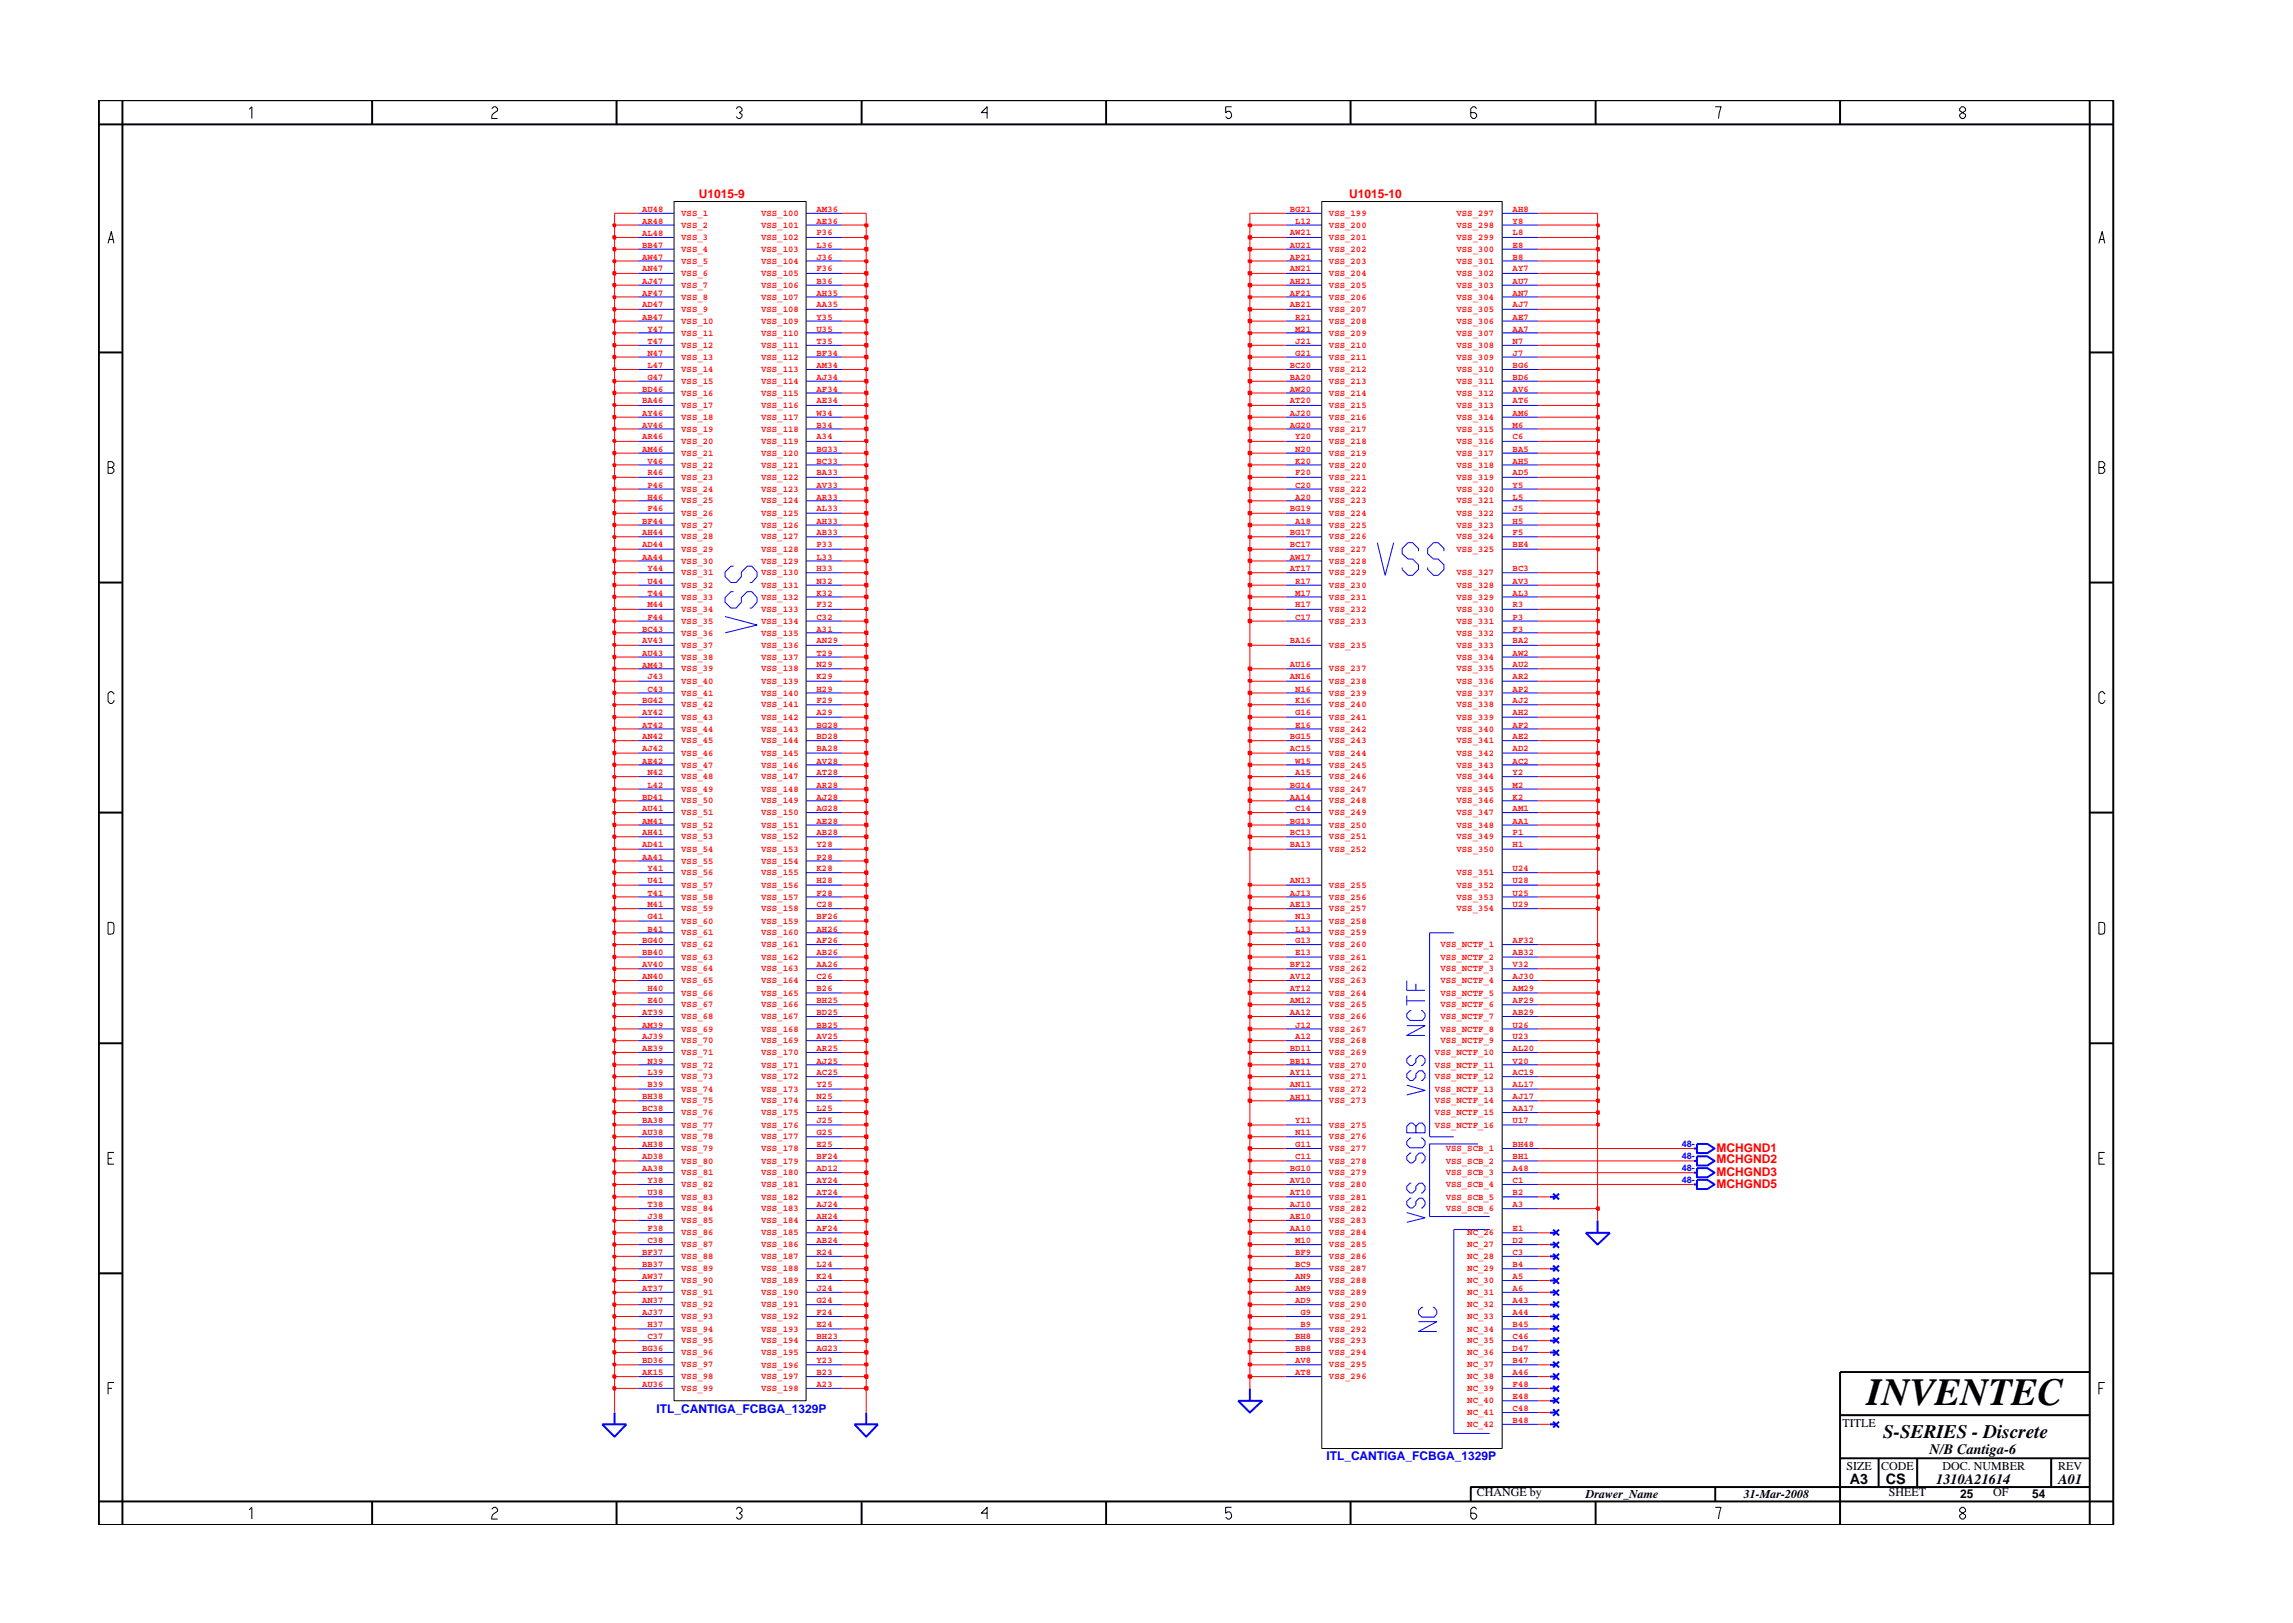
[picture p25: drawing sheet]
<svg xmlns="http://www.w3.org/2000/svg" width="297mm" height="210mm" viewBox="0 0 297 210" stroke-linecap="round" stroke-linejoin="round" font-family="sans-serif">
<defs><g id="words">
<text font-size="5" x="241.8" y="182">INVENTEC</text>
<text font-size="2.5" x="244" y="186.3">S-SERIES - Discrete</text>
<g font-size="1.9">
<text x="250" y="188.3">N/B Cantiga-6</text>
<text x="239.6" y="192.2">A3</text>
<text x="244.3" y="192.3">CS</text>
<text x="250.8" y="192.2">1310A21614</text>
<text x="266.6" y="192.2">A01</text>
</g>
<g font-size="1.6" fill="#f00">
<text x="90.5" y="25.6">U1015-9</text>
<text x="174.8" y="25.6">U1015-10</text>
<text x="222.4" y="149.2">MCHGND1</text>
<text x="222.4" y="152.3">MCHGND3</text>
<text x="222.4" y="150.7">MCHGND2</text>
<text x="222.4" y="153.9">MCHGND5</text>
</g>
<g font-size="1.6" fill="#00f">
<text x="85" y="183">ITL_CANTIGA_FCBGA_1329P</text>
<text x="171.8" y="189.2">ITL_CANTIGA_FCBGA_1329P</text>
</g>
<g font-size="1.6">
<text x="238.7" y="184.8">TITLE</text>
<text x="239.2" y="190.4">SIZE</text>
<text x="243.7" y="190.4">CODE</text>
<text x="251.6" y="190.4">DOC. NUMBER</text>
<text x="266.6" y="190.4">REV</text>
<text x="191.3" y="193.9">CHANGE by</text>
<text x="205.4" y="194.1">Drawer_Name</text>
<text x="225.9" y="194.1">31-Mar-2008</text>
<text x="244.7" y="193.9">SHEET</text>
<text x="253.9" y="194.1">25</text>
<text x="258.2" y="193.9">OF</text>
<text x="263.3" y="194.1">54</text>
</g>
<g font-size="1.2" fill="#f00">
<text x="83.2" y="27.5">AU48</text>
<text x="83.2" y="29">AR48</text>
<text x="88.3" y="28">VSS_1</text>
<text x="88.3" y="29.5">VSS_2</text>
<text x="98.6" y="28">VSS_100</text>
<text x="98.6" y="29.5">VSS_101</text>
<text x="105.8" y="27.5">AM36</text>
<text x="105.8" y="29">AE36</text>
<text x="167.1" y="27.5">BG21</text>
<text x="167.8" y="29">L12</text>
<text x="172.2" y="29.5">VSS_200</text>
<text x="172.2" y="28">VSS_199</text>
<text x="188.7" y="28">VSS_297</text>
<text x="188.7" y="29.5">VSS_298</text>
<text x="195.9" y="27.5">AH8</text>
<text x="195.9" y="29">Y8</text>
<text x="83.2" y="33.6">AW47</text>
<text x="83.2" y="30.5">AL48</text>
<text x="83.2" y="32.1">BB47</text>
<text x="83.2" y="35.2">AN47</text>
<text x="88.3" y="34.2">VSS_5</text>
<text x="88.3" y="31.1">VSS_3</text>
<text x="88.3" y="32.6">VSS_4</text>
<text x="88.3" y="35.8">VSS_6</text>
<text x="98.6" y="34.2">VSS_104</text>
<text x="98.6" y="35.8">VSS_105</text>
<text x="98.6" y="31.1">VSS_102</text>
<text x="98.6" y="32.6">VSS_103</text>
<text x="105.8" y="33.6">J36</text>
<text x="105.8" y="35.2">F36</text>
<text x="105.8" y="30.5">P36</text>
<text x="105.8" y="32.1">L36</text>
<text x="167.1" y="30.5">AW21</text>
<text x="167.1" y="32.1">AU21</text>
<text x="167.1" y="33.6">AP21</text>
<text x="167.1" y="35.2">AN21</text>
<text x="172.2" y="31.1">VSS_201</text>
<text x="172.2" y="32.6">VSS_202</text>
<text x="172.2" y="34.2">VSS_203</text>
<text x="172.2" y="35.8">VSS_204</text>
<text x="188.7" y="31.1">VSS_299</text>
<text x="188.7" y="32.6">VSS_300</text>
<text x="188.7" y="34.2">VSS_301</text>
<text x="188.7" y="35.8">VSS_302</text>
<text x="195.9" y="30.5">L8</text>
<text x="195.9" y="32.1">E8</text>
<text x="195.9" y="33.6">B8</text>
<text x="195.9" y="35.2">AY7</text>
<text x="83.2" y="41.4">AB47</text>
<text x="83.2" y="39.8">AD47</text>
<text x="83.2" y="36.8">AJ47</text>
<text x="83.2" y="38.3">AF47</text>
<text x="88.3" y="41.9">VSS_10</text>
<text x="88.3" y="40.4">VSS_9</text>
<text x="88.3" y="37.3">VSS_7</text>
<text x="88.3" y="38.8">VSS_8</text>
<text x="98.6" y="37.3">VSS_106</text>
<text x="98.6" y="38.8">VSS_107</text>
<text x="98.6" y="40.4">VSS_108</text>
<text x="98.6" y="41.9">VSS_109</text>
<text x="105.8" y="36.8">B36</text>
<text x="105.8" y="38.3">AH35</text>
<text x="105.8" y="39.8">AA35</text>
<text x="105.8" y="41.4">Y35</text>
<text x="167.1" y="36.8">AH21</text>
<text x="167.1" y="38.3">AF21</text>
<text x="167.1" y="39.8">AB21</text>
<text x="167.8" y="41.4">R21</text>
<text x="172.2" y="37.3">VSS_205</text>
<text x="172.2" y="38.8">VSS_206</text>
<text x="172.2" y="40.4">VSS_207</text>
<text x="172.2" y="41.9">VSS_208</text>
<text x="188.7" y="37.3">VSS_303</text>
<text x="188.7" y="38.8">VSS_304</text>
<text x="188.7" y="40.4">VSS_305</text>
<text x="188.7" y="41.9">VSS_306</text>
<text x="195.9" y="36.8">AU7</text>
<text x="195.9" y="38.3">AN7</text>
<text x="195.9" y="39.8">AJ7</text>
<text x="195.9" y="41.4">AE7</text>
<text x="83.9" y="46.1">N47</text>
<text x="83.9" y="43">Y47</text>
<text x="83.9" y="47.6">L47</text>
<text x="83.9" y="44.6">T47</text>
<text x="88.3" y="46.6">VSS_13</text>
<text x="88.3" y="43.5">VSS_11</text>
<text x="88.3" y="45.1">VSS_12</text>
<text x="98.6" y="43.5">VSS_110</text>
<text x="98.6" y="45.1">VSS_111</text>
<text x="98.6" y="46.6">VSS_112</text>
<text x="105.8" y="43">U35</text>
<text x="105.8" y="44.6">T35</text>
<text x="105.8" y="46.1">BF34</text>
<text x="105.8" y="47.6">AM34</text>
<text x="167.1" y="47.6">BC20</text>
<text x="167.8" y="43">M21</text>
<text x="167.8" y="44.6">J21</text>
<text x="167.8" y="46.1">G21</text>
<text x="172.2" y="43.5">VSS_209</text>
<text x="172.2" y="45.1">VSS_210</text>
<text x="172.2" y="46.6">VSS_211</text>
<text x="188.7" y="43.5">VSS_307</text>
<text x="188.7" y="45.1">VSS_308</text>
<text x="188.7" y="46.6">VSS_309</text>
<text x="195.9" y="43">AA7</text>
<text x="195.9" y="44.6">N7</text>
<text x="195.9" y="46.1">J7</text>
<text x="195.9" y="47.6">BG6</text>
<text x="83.2" y="50.7">BD46</text>
<text x="83.2" y="53.9">AY46</text>
<text x="83.2" y="52.3">BA46</text>
<text x="83.9" y="49.2">G47</text>
<text x="88.3" y="49.7">VSS_15</text>
<text x="88.3" y="51.3">VSS_16</text>
<text x="88.3" y="52.9">VSS_17</text>
<text x="88.3" y="48.2">VSS_14</text>
<text x="98.6" y="48.2">VSS_113</text>
<text x="98.6" y="49.7">VSS_114</text>
<text x="98.6" y="51.3">VSS_115</text>
<text x="98.6" y="52.9">VSS_116</text>
<text x="105.8" y="49.2">AJ34</text>
<text x="105.8" y="50.7">AF34</text>
<text x="105.8" y="52.3">AE34</text>
<text x="105.8" y="53.9">W34</text>
<text x="167.1" y="49.2">BA20</text>
<text x="167.1" y="50.7">AW20</text>
<text x="167.1" y="52.3">AT20</text>
<text x="167.1" y="53.9">AJ20</text>
<text x="172.2" y="51.3">VSS_214</text>
<text x="172.2" y="52.9">VSS_215</text>
<text x="172.2" y="48.2">VSS_212</text>
<text x="172.2" y="49.7">VSS_213</text>
<text x="188.7" y="52.9">VSS_313</text>
<text x="188.7" y="48.2">VSS_310</text>
<text x="188.7" y="49.7">VSS_311</text>
<text x="188.7" y="51.3">VSS_312</text>
<text x="195.9" y="50.7">AV6</text>
<text x="195.9" y="52.3">AT6</text>
<text x="195.9" y="53.9">AM6</text>
<text x="195.9" y="49.2">BD6</text>
<text x="83.2" y="55.4">AV46</text>
<text x="83.2" y="56.9">AR46</text>
<text x="83.2" y="58.5">AM46</text>
<text x="88.3" y="54.4">VSS_18</text>
<text x="88.3" y="55.9">VSS_19</text>
<text x="88.3" y="57.5">VSS_20</text>
<text x="88.3" y="59">VSS_21</text>
<text x="98.6" y="57.5">VSS_119</text>
<text x="98.6" y="59">VSS_120</text>
<text x="98.6" y="54.4">VSS_117</text>
<text x="98.6" y="55.9">VSS_118</text>
<text x="105.8" y="56.9">A34</text>
<text x="105.8" y="58.5">BG33</text>
<text x="105.8" y="55.4">B34</text>
<text x="167.1" y="55.4">AG20</text>
<text x="167.8" y="56.9">Y20</text>
<text x="167.8" y="58.5">N20</text>
<text x="172.2" y="57.5">VSS_218</text>
<text x="172.2" y="59">VSS_219</text>
<text x="172.2" y="54.4">VSS_216</text>
<text x="172.2" y="55.9">VSS_217</text>
<text x="188.7" y="54.4">VSS_314</text>
<text x="188.7" y="55.9">VSS_315</text>
<text x="188.7" y="57.5">VSS_316</text>
<text x="188.7" y="59">VSS_317</text>
<text x="195.9" y="55.4">M6</text>
<text x="195.9" y="56.9">C6</text>
<text x="195.9" y="58.5">BA5</text>
<text x="83.9" y="60.1">V46</text>
<text x="83.9" y="61.6">R46</text>
<text x="83.9" y="63.2">P46</text>
<text x="83.9" y="64.7">H46</text>
<text x="88.3" y="60.6">VSS_22</text>
<text x="88.3" y="62.2">VSS_23</text>
<text x="88.3" y="63.7">VSS_24</text>
<text x="88.3" y="65.2">VSS_25</text>
<text x="98.6" y="60.6">VSS_121</text>
<text x="98.6" y="62.2">VSS_122</text>
<text x="98.6" y="63.7">VSS_123</text>
<text x="98.6" y="65.2">VSS_124</text>
<text x="105.8" y="60.1">BC33</text>
<text x="105.8" y="61.6">BA33</text>
<text x="105.8" y="63.2">AV33</text>
<text x="105.8" y="64.7">AR33</text>
<text x="167.8" y="60.1">K20</text>
<text x="167.8" y="61.6">F20</text>
<text x="167.8" y="63.2">C20</text>
<text x="167.8" y="64.7">A20</text>
<text x="172.2" y="60.6">VSS_220</text>
<text x="172.2" y="62.2">VSS_221</text>
<text x="172.2" y="63.7">VSS_222</text>
<text x="172.2" y="65.2">VSS_223</text>
<text x="188.7" y="60.6">VSS_318</text>
<text x="188.7" y="62.2">VSS_319</text>
<text x="188.7" y="63.7">VSS_320</text>
<text x="188.7" y="65.2">VSS_321</text>
<text x="195.9" y="60.1">AH5</text>
<text x="195.9" y="61.6">AD5</text>
<text x="195.9" y="63.2">Y5</text>
<text x="195.9" y="64.7">L5</text>
<text x="83.2" y="67.8">BF44</text>
<text x="83.2" y="69.4">AH44</text>
<text x="83.2" y="70.9">AD44</text>
<text x="83.9" y="66.2">F46</text>
<text x="88.3" y="68.4">VSS_27</text>
<text x="88.3" y="69.9">VSS_28</text>
<text x="88.3" y="71.5">VSS_29</text>
<text x="88.3" y="66.8">VSS_26</text>
<text x="98.6" y="66.8">VSS_125</text>
<text x="98.6" y="68.4">VSS_126</text>
<text x="98.6" y="69.9">VSS_127</text>
<text x="98.6" y="71.5">VSS_128</text>
<text x="105.8" y="66.2">AL33</text>
<text x="105.8" y="67.8">AH33</text>
<text x="105.8" y="69.4">AB33</text>
<text x="105.8" y="70.9">P33</text>
<text x="167.1" y="70.9">BC17</text>
<text x="167.1" y="66.2">BG19</text>
<text x="167.1" y="69.4">BG17</text>
<text x="167.8" y="67.8">A18</text>
<text x="172.2" y="66.8">VSS_224</text>
<text x="172.2" y="68.4">VSS_225</text>
<text x="172.2" y="69.9">VSS_226</text>
<text x="172.2" y="71.5">VSS_227</text>
<text x="188.7" y="66.8">VSS_322</text>
<text x="188.7" y="68.4">VSS_323</text>
<text x="188.7" y="69.9">VSS_324</text>
<text x="188.7" y="71.5">VSS_325</text>
<text x="195.9" y="66.2">J5</text>
<text x="195.9" y="67.8">H5</text>
<text x="195.9" y="69.4">F5</text>
<text x="195.9" y="70.9">BE4</text>
<text x="83.2" y="72.5">AA44</text>
<text x="83.9" y="74">Y44</text>
<text x="83.9" y="75.6">U44</text>
<text x="83.9" y="77.2">T44</text>
<text x="88.3" y="73">VSS_30</text>
<text x="88.3" y="74.5">VSS_31</text>
<text x="88.3" y="76.1">VSS_32</text>
<text x="88.3" y="77.7">VSS_33</text>
<text x="98.6" y="74.5">VSS_130</text>
<text x="98.6" y="76.1">VSS_131</text>
<text x="98.6" y="77.7">VSS_132</text>
<text x="98.6" y="73">VSS_129</text>
<text x="105.8" y="74">H33</text>
<text x="105.8" y="75.6">N32</text>
<text x="105.8" y="77.2">K32</text>
<text x="105.8" y="72.5">L33</text>
<text x="167.1" y="72.5">AW17</text>
<text x="167.1" y="74">AT17</text>
<text x="167.8" y="75.6">R17</text>
<text x="167.8" y="77.2">M17</text>
<text x="172.2" y="73">VSS_228</text>
<text x="172.2" y="74.5">VSS_229</text>
<text x="172.2" y="76.1">VSS_230</text>
<text x="172.2" y="77.7">VSS_231</text>
<text x="188.7" y="77.7">VSS_329</text>
<text x="188.7" y="74.5">VSS_327</text>
<text x="188.7" y="76.1">VSS_328</text>
<text x="195.9" y="74">BC3</text>
<text x="195.9" y="75.6">AV3</text>
<text x="195.9" y="77.2">AL3</text>
<text x="83.2" y="81.8">BC43</text>
<text x="83.2" y="83.3">AV43</text>
<text x="83.9" y="78.7">M44</text>
<text x="83.9" y="80.3">F44</text>
<text x="88.3" y="79.3">VSS_34</text>
<text x="88.3" y="80.8">VSS_35</text>
<text x="88.3" y="82.3">VSS_36</text>
<text x="88.3" y="83.9">VSS_37</text>
<text x="98.6" y="79.3">VSS_133</text>
<text x="98.6" y="80.8">VSS_134</text>
<text x="98.6" y="82.3">VSS_135</text>
<text x="98.6" y="83.9">VSS_136</text>
<text x="105.8" y="78.7">F32</text>
<text x="105.8" y="80.3">C32</text>
<text x="105.8" y="81.8">A31</text>
<text x="105.8" y="83.3">AN29</text>
<text x="167.1" y="83.3">BA16</text>
<text x="167.8" y="78.7">H17</text>
<text x="167.8" y="80.3">C17</text>
<text x="172.2" y="79.3">VSS_232</text>
<text x="172.2" y="80.8">VSS_233</text>
<text x="172.2" y="83.9">VSS_235</text>
<text x="188.7" y="79.3">VSS_330</text>
<text x="188.7" y="80.8">VSS_331</text>
<text x="188.7" y="82.3">VSS_332</text>
<text x="188.7" y="83.9">VSS_333</text>
<text x="195.9" y="78.7">R3</text>
<text x="195.9" y="80.3">P3</text>
<text x="195.9" y="81.8">F3</text>
<text x="195.9" y="83.3">BA2</text>
<text x="83.2" y="84.9">AU43</text>
<text x="83.2" y="86.5">AM43</text>
<text x="83.9" y="89.6">C43</text>
<text x="83.9" y="88">J43</text>
<text x="88.3" y="85.5">VSS_38</text>
<text x="88.3" y="87">VSS_39</text>
<text x="88.3" y="88.6">VSS_40</text>
<text x="98.6" y="85.5">VSS_137</text>
<text x="98.6" y="87">VSS_138</text>
<text x="98.6" y="88.6">VSS_139</text>
<text x="105.8" y="84.9">T29</text>
<text x="105.8" y="86.5">N29</text>
<text x="105.8" y="88">K29</text>
<text x="105.8" y="89.6">H29</text>
<text x="167.1" y="86.5">AU16</text>
<text x="167.1" y="88">AN16</text>
<text x="167.8" y="89.6">N16</text>
<text x="172.2" y="87">VSS_237</text>
<text x="172.2" y="88.6">VSS_238</text>
<text x="188.7" y="85.5">VSS_334</text>
<text x="188.7" y="87">VSS_335</text>
<text x="188.7" y="88.6">VSS_336</text>
<text x="195.9" y="84.9">AW2</text>
<text x="195.9" y="86.5">AU2</text>
<text x="195.9" y="88">AR2</text>
<text x="195.9" y="89.6">AP2</text>
<text x="83.2" y="91.1">BG42</text>
<text x="83.2" y="92.7">AY42</text>
<text x="83.2" y="94.3">AT42</text>
<text x="83.2" y="95.8">AN42</text>
<text x="88.3" y="91.6">VSS_42</text>
<text x="88.3" y="93.3">VSS_43</text>
<text x="88.3" y="94.8">VSS_44</text>
<text x="88.3" y="90.1">VSS_41</text>
<text x="98.6" y="90.1">VSS_140</text>
<text x="98.6" y="91.6">VSS_141</text>
<text x="98.6" y="93.3">VSS_142</text>
<text x="98.6" y="94.8">VSS_143</text>
<text x="105.8" y="91.1">F29</text>
<text x="105.8" y="92.7">A29</text>
<text x="105.8" y="94.3">BG28</text>
<text x="105.8" y="95.8">BD28</text>
<text x="167.1" y="95.8">BG15</text>
<text x="167.8" y="91.1">K16</text>
<text x="167.8" y="92.7">G16</text>
<text x="167.8" y="94.3">E16</text>
<text x="172.2" y="90.1">VSS_239</text>
<text x="172.2" y="91.6">VSS_240</text>
<text x="172.2" y="93.3">VSS_241</text>
<text x="172.2" y="94.8">VSS_242</text>
<text x="188.7" y="90.1">VSS_337</text>
<text x="188.7" y="91.6">VSS_338</text>
<text x="188.7" y="93.3">VSS_339</text>
<text x="188.7" y="94.8">VSS_340</text>
<text x="195.9" y="91.1">AJ2</text>
<text x="195.9" y="92.7">AH2</text>
<text x="195.9" y="94.3">AF2</text>
<text x="195.9" y="95.8">AE2</text>
<text x="83.2" y="97.3">AJ42</text>
<text x="83.2" y="98.9">AE42</text>
<text x="83.9" y="100.4">N42</text>
<text x="88.3" y="96.3">VSS_45</text>
<text x="88.3" y="97.9">VSS_46</text>
<text x="88.3" y="99.4">VSS_47</text>
<text x="88.3" y="101">VSS_48</text>
<text x="98.6" y="96.3">VSS_144</text>
<text x="98.6" y="97.9">VSS_145</text>
<text x="98.6" y="99.4">VSS_146</text>
<text x="98.6" y="101">VSS_147</text>
<text x="105.8" y="97.3">BA28</text>
<text x="105.8" y="98.9">AV28</text>
<text x="105.8" y="100.4">AT28</text>
<text x="167.1" y="97.3">AC15</text>
<text x="167.8" y="98.9">W15</text>
<text x="167.8" y="100.4">A15</text>
<text x="172.2" y="101">VSS_246</text>
<text x="172.2" y="96.3">VSS_243</text>
<text x="172.2" y="97.9">VSS_244</text>
<text x="172.2" y="99.4">VSS_245</text>
<text x="188.7" y="96.3">VSS_341</text>
<text x="188.7" y="97.9">VSS_342</text>
<text x="188.7" y="99.4">VSS_343</text>
<text x="188.7" y="101">VSS_344</text>
<text x="195.9" y="97.3">AD2</text>
<text x="195.9" y="98.9">AC2</text>
<text x="195.9" y="100.4">Y2</text>
<text x="83.2" y="103.6">BD41</text>
<text x="83.2" y="105.1">AU41</text>
<text x="83.2" y="106.7">AM41</text>
<text x="83.9" y="102.1">L42</text>
<text x="88.3" y="102.6">VSS_49</text>
<text x="88.3" y="104.1">VSS_50</text>
<text x="88.3" y="105.6">VSS_51</text>
<text x="88.3" y="107.2">VSS_52</text>
<text x="98.6" y="105.6">VSS_150</text>
<text x="98.6" y="107.2">VSS_151</text>
<text x="98.6" y="102.6">VSS_148</text>
<text x="98.6" y="104.1">VSS_149</text>
<text x="105.8" y="105.1">AG28</text>
<text x="105.8" y="106.7">AE28</text>
<text x="105.8" y="102.1">AR28</text>
<text x="105.8" y="103.6">AJ28</text>
<text x="167.1" y="102.1">BG14</text>
<text x="167.1" y="103.6">AA14</text>
<text x="167.1" y="106.7">BG13</text>
<text x="167.8" y="105.1">C14</text>
<text x="172.2" y="102.6">VSS_247</text>
<text x="172.2" y="104.1">VSS_248</text>
<text x="172.2" y="105.6">VSS_249</text>
<text x="172.2" y="107.2">VSS_250</text>
<text x="188.7" y="102.6">VSS_345</text>
<text x="188.7" y="104.1">VSS_346</text>
<text x="188.7" y="105.6">VSS_347</text>
<text x="188.7" y="107.2">VSS_348</text>
<text x="195.9" y="103.6">K2</text>
<text x="195.9" y="105.1">AM1</text>
<text x="195.9" y="106.7">AA1</text>
<text x="195.9" y="102.1">M2</text>
<text x="83.2" y="108.2">AH41</text>
<text x="83.2" y="109.8">AD41</text>
<text x="83.2" y="111.4">AA41</text>
<text x="83.9" y="112.9">Y41</text>
<text x="88.3" y="108.7">VSS_53</text>
<text x="88.3" y="110.4">VSS_54</text>
<text x="88.3" y="111.9">VSS_55</text>
<text x="88.3" y="113.4">VSS_56</text>
<text x="98.6" y="108.7">VSS_152</text>
<text x="98.6" y="110.4">VSS_153</text>
<text x="98.6" y="111.9">VSS_154</text>
<text x="98.6" y="113.4">VSS_155</text>
<text x="105.8" y="108.2">AB28</text>
<text x="105.8" y="109.8">Y28</text>
<text x="105.8" y="111.4">P28</text>
<text x="105.8" y="112.9">K28</text>
<text x="167.1" y="108.2">BC13</text>
<text x="167.1" y="109.8">BA13</text>
<text x="172.2" y="108.7">VSS_251</text>
<text x="172.2" y="110.4">VSS_252</text>
<text x="188.7" y="108.7">VSS_349</text>
<text x="188.7" y="110.4">VSS_350</text>
<text x="188.7" y="113.4">VSS_351</text>
<text x="195.9" y="108.2">P1</text>
<text x="195.9" y="109.8">H1</text>
<text x="195.9" y="112.9">U24</text>
<text x="83.9" y="119.1">G41</text>
<text x="83.9" y="114.4">U41</text>
<text x="83.9" y="116">T41</text>
<text x="83.9" y="117.5">M41</text>
<text x="88.3" y="119.7">VSS_60</text>
<text x="88.3" y="115">VSS_57</text>
<text x="88.3" y="116.5">VSS_58</text>
<text x="88.3" y="118.1">VSS_59</text>
<text x="98.6" y="115">VSS_156</text>
<text x="98.6" y="116.5">VSS_157</text>
<text x="98.6" y="118.1">VSS_158</text>
<text x="98.6" y="119.7">VSS_159</text>
<text x="105.8" y="114.4">H28</text>
<text x="105.8" y="116">F28</text>
<text x="105.8" y="117.5">C28</text>
<text x="105.8" y="119.1">BF26</text>
<text x="167.1" y="114.4">AN13</text>
<text x="167.1" y="116">AJ13</text>
<text x="167.1" y="117.5">AE13</text>
<text x="167.8" y="119.1">N13</text>
<text x="172.2" y="119.7">VSS_258</text>
<text x="172.2" y="115">VSS_255</text>
<text x="172.2" y="116.5">VSS_256</text>
<text x="172.2" y="118.1">VSS_257</text>
<text x="188.7" y="115">VSS_352</text>
<text x="188.7" y="116.5">VSS_353</text>
<text x="188.7" y="118.1">VSS_354</text>
<text x="195.9" y="114.4">U28</text>
<text x="195.9" y="116">U25</text>
<text x="195.9" y="117.5">U29</text>
<text x="83.2" y="122.2">BG40</text>
<text x="83.2" y="123.7">BB40</text>
<text x="83.2" y="125.3">AV40</text>
<text x="83.9" y="120.7">B41</text>
<text x="88.3" y="121.2">VSS_61</text>
<text x="88.3" y="122.7">VSS_62</text>
<text x="88.3" y="124.3">VSS_63</text>
<text x="88.3" y="125.8">VSS_64</text>
<text x="98.6" y="121.2">VSS_160</text>
<text x="98.6" y="122.7">VSS_161</text>
<text x="98.6" y="124.3">VSS_162</text>
<text x="98.6" y="125.8">VSS_163</text>
<text x="105.8" y="120.7">AH26</text>
<text x="105.8" y="122.2">AF26</text>
<text x="105.8" y="123.7">AB26</text>
<text x="105.8" y="125.3">AA26</text>
<text x="167.1" y="125.3">BF12</text>
<text x="167.8" y="120.7">L13</text>
<text x="167.8" y="122.2">G13</text>
<text x="167.8" y="123.7">E13</text>
<text x="172.2" y="121.2">VSS_259</text>
<text x="172.2" y="122.7">VSS_260</text>
<text x="172.2" y="124.3">VSS_261</text>
<text x="172.2" y="125.8">VSS_262</text>
<text x="186.6" y="124.3">VSS_NCTF_2</text>
<text x="186.6" y="125.8">VSS_NCTF_3</text>
<text x="186.6" y="122.7">VSS_NCTF_1</text>
<text x="195.9" y="123.7">AB32</text>
<text x="195.9" y="125.3">V32</text>
<text x="195.9" y="122.2">AF32</text>
<text x="83.2" y="126.9">AN40</text>
<text x="83.2" y="131.5">AT39</text>
<text x="83.9" y="128.4">H40</text>
<text x="83.9" y="130">E40</text>
<text x="88.3" y="127.4">VSS_65</text>
<text x="88.3" y="129">VSS_66</text>
<text x="88.3" y="130.5">VSS_67</text>
<text x="98.6" y="127.4">VSS_164</text>
<text x="98.6" y="129">VSS_165</text>
<text x="98.6" y="130.5">VSS_166</text>
<text x="105.8" y="126.9">C26</text>
<text x="105.8" y="128.4">B26</text>
<text x="105.8" y="130">BH25</text>
<text x="105.8" y="131.5">BD25</text>
<text x="167.1" y="126.9">AV12</text>
<text x="167.1" y="128.4">AT12</text>
<text x="167.1" y="130">AM12</text>
<text x="167.1" y="131.5">AA12</text>
<text x="172.2" y="127.4">VSS_263</text>
<text x="172.2" y="129">VSS_264</text>
<text x="172.2" y="130.5">VSS_265</text>
<text x="186.6" y="127.4">VSS_NCTF_4</text>
<text x="186.6" y="129">VSS_NCTF_5</text>
<text x="186.6" y="130.5">VSS_NCTF_6</text>
<text x="195.9" y="126.9">AJ30</text>
<text x="195.9" y="128.4">AM29</text>
<text x="195.9" y="130">AF29</text>
<text x="195.9" y="131.5">AB29</text>
<text x="83.2" y="134.6">AJ39</text>
<text x="83.2" y="136.2">AE39</text>
<text x="83.2" y="133.1">AM39</text>
<text x="83.9" y="137.8">N39</text>
<text x="88.3" y="135.2">VSS_70</text>
<text x="88.3" y="136.7">VSS_71</text>
<text x="88.3" y="132">VSS_68</text>
<text x="88.3" y="133.6">VSS_69</text>
<text x="98.6" y="132">VSS_167</text>
<text x="98.6" y="133.6">VSS_168</text>
<text x="98.6" y="135.2">VSS_169</text>
<text x="98.6" y="136.7">VSS_170</text>
<text x="105.8" y="133.1">BB25</text>
<text x="105.8" y="134.6">AV25</text>
<text x="105.8" y="136.2">AR25</text>
<text x="105.8" y="137.8">AJ25</text>
<text x="167.1" y="136.2">BD11</text>
<text x="167.1" y="137.8">BB11</text>
<text x="167.8" y="133.1">J12</text>
<text x="167.8" y="134.6">A12</text>
<text x="172.2" y="132">VSS_266</text>
<text x="172.2" y="133.6">VSS_267</text>
<text x="172.2" y="135.2">VSS_268</text>
<text x="172.2" y="136.7">VSS_269</text>
<text x="185.9" y="136.7">VSS_NCTF_10</text>
<text x="186.6" y="132">VSS_NCTF_7</text>
<text x="186.6" y="133.6">VSS_NCTF_8</text>
<text x="186.6" y="135.2">VSS_NCTF_9</text>
<text x="195.9" y="133.1">U26</text>
<text x="195.9" y="134.6">U23</text>
<text x="195.9" y="136.2">AL20</text>
<text x="195.9" y="137.8">V20</text>
<text x="83.2" y="142.4">BH38</text>
<text x="83.2" y="144">BC38</text>
<text x="83.9" y="139.3">L39</text>
<text x="83.9" y="140.8">B39</text>
<text x="88.3" y="138.3">VSS_72</text>
<text x="88.3" y="139.8">VSS_73</text>
<text x="88.3" y="141.4">VSS_74</text>
<text x="88.3" y="143">VSS_75</text>
<text x="98.6" y="138.3">VSS_171</text>
<text x="98.6" y="139.8">VSS_172</text>
<text x="98.6" y="141.4">VSS_173</text>
<text x="98.6" y="143">VSS_174</text>
<text x="105.8" y="139.3">AC25</text>
<text x="105.8" y="140.8">Y25</text>
<text x="105.8" y="142.4">N25</text>
<text x="105.8" y="144">L25</text>
<text x="167.1" y="139.3">AY11</text>
<text x="167.1" y="140.8">AN11</text>
<text x="167.1" y="142.4">AH11</text>
<text x="172.2" y="138.3">VSS_270</text>
<text x="172.2" y="139.8">VSS_271</text>
<text x="172.2" y="141.4">VSS_272</text>
<text x="172.2" y="143">VSS_273</text>
<text x="185.9" y="138.3">VSS_NCTF_11</text>
<text x="185.9" y="139.8">VSS_NCTF_12</text>
<text x="185.9" y="141.4">VSS_NCTF_13</text>
<text x="185.9" y="143">VSS_NCTF_14</text>
<text x="195.9" y="139.3">AC19</text>
<text x="195.9" y="140.8">AL17</text>
<text x="195.9" y="142.4">AJ17</text>
<text x="195.9" y="144">AA17</text>
<text x="83.2" y="145.5">BA38</text>
<text x="83.2" y="147.1">AU38</text>
<text x="83.2" y="148.6">AH38</text>
<text x="88.3" y="144.5">VSS_76</text>
<text x="88.3" y="146.1">VSS_77</text>
<text x="88.3" y="147.6">VSS_78</text>
<text x="88.3" y="149.1">VSS_79</text>
<text x="98.6" y="144.5">VSS_175</text>
<text x="98.6" y="146.1">VSS_176</text>
<text x="98.6" y="147.6">VSS_177</text>
<text x="98.6" y="149.1">VSS_178</text>
<text x="105.8" y="145.5">J25</text>
<text x="105.8" y="147.1">G25</text>
<text x="105.8" y="148.6">E25</text>
<text x="167.8" y="145.5">Y11</text>
<text x="167.8" y="147.1">N11</text>
<text x="167.8" y="148.6">G11</text>
<text x="172.2" y="146.1">VSS_275</text>
<text x="172.2" y="147.6">VSS_276</text>
<text x="172.2" y="149.1">VSS_277</text>
<text x="185.9" y="144.5">VSS_NCTF_15</text>
<text x="185.9" y="146.1">VSS_NCTF_16</text>
<text x="187.3" y="149.1">VSS_SCB_1</text>
<text x="195.9" y="145.5">U17</text>
<text x="195.9" y="148.6">BH48</text>
<text x="83.2" y="150.1">AD38</text>
<text x="83.2" y="151.8">AA38</text>
<text x="83.9" y="153.3">Y38</text>
<text x="83.9" y="154.8">U38</text>
<text x="88.3" y="150.7">VSS_80</text>
<text x="88.3" y="152.3">VSS_81</text>
<text x="88.3" y="153.8">VSS_82</text>
<text x="88.3" y="155.4">VSS_83</text>
<text x="98.6" y="152.3">VSS_180</text>
<text x="98.6" y="153.8">VSS_181</text>
<text x="98.6" y="155.4">VSS_182</text>
<text x="98.6" y="150.7">VSS_179</text>
<text x="105.8" y="151.8">AD12</text>
<text x="105.8" y="153.3">AY24</text>
<text x="105.8" y="154.8">AT24</text>
<text x="105.8" y="150.1">BF24</text>
<text x="167.1" y="151.8">BG10</text>
<text x="167.1" y="153.3">AV10</text>
<text x="167.1" y="154.8">AT10</text>
<text x="167.8" y="150.1">C11</text>
<text x="172.2" y="150.7">VSS_278</text>
<text x="172.2" y="152.3">VSS_279</text>
<text x="172.2" y="153.8">VSS_280</text>
<text x="172.2" y="155.4">VSS_281</text>
<text x="187.3" y="150.7">VSS_SCB_2</text>
<text x="187.3" y="152.3">VSS_SCB_3</text>
<text x="187.3" y="153.8">VSS_SCB_4</text>
<text x="187.3" y="155.4">VSS_SCB_5</text>
<text x="195.9" y="150.1">BH1</text>
<text x="195.9" y="151.8">A48</text>
<text x="195.9" y="153.3">C1</text>
<text x="195.9" y="154.8">B2</text>
<text x="83.9" y="157.9">J38</text>
<text x="83.9" y="159.5">F38</text>
<text x="83.9" y="161.1">C38</text>
<text x="83.9" y="156.4">T38</text>
<text x="88.3" y="158.4">VSS_85</text>
<text x="88.3" y="160.1">VSS_86</text>
<text x="88.3" y="161.6">VSS_87</text>
<text x="88.3" y="156.9">VSS_84</text>
<text x="98.6" y="156.9">VSS_183</text>
<text x="98.6" y="158.4">VSS_184</text>
<text x="98.6" y="160.1">VSS_185</text>
<text x="98.6" y="161.6">VSS_186</text>
<text x="105.8" y="156.4">AJ24</text>
<text x="105.8" y="157.9">AH24</text>
<text x="105.8" y="159.5">AF24</text>
<text x="105.8" y="161.1">AB24</text>
<text x="167.1" y="156.4">AJ10</text>
<text x="167.1" y="157.9">AE10</text>
<text x="167.1" y="159.5">AA10</text>
<text x="167.8" y="161.1">M10</text>
<text x="172.2" y="156.9">VSS_282</text>
<text x="172.2" y="158.4">VSS_283</text>
<text x="172.2" y="160.1">VSS_284</text>
<text x="172.2" y="161.6">VSS_285</text>
<text x="187.3" y="156.9">VSS_SCB_6</text>
<text x="190.1" y="160.1">NC_26</text>
<text x="190.1" y="161.6">NC_27</text>
<text x="195.9" y="156.4">A3</text>
<text x="195.9" y="159.5">E1</text>
<text x="195.9" y="161.1">D2</text>
<text x="83.2" y="162.6">BF37</text>
<text x="83.2" y="164.2">BB37</text>
<text x="83.2" y="165.7">AW37</text>
<text x="83.2" y="167.2">AT37</text>
<text x="88.3" y="163.1">VSS_88</text>
<text x="88.3" y="164.7">VSS_89</text>
<text x="88.3" y="166.2">VSS_90</text>
<text x="88.3" y="167.8">VSS_91</text>
<text x="98.6" y="163.1">VSS_187</text>
<text x="98.6" y="164.7">VSS_188</text>
<text x="98.6" y="166.2">VSS_189</text>
<text x="98.6" y="167.8">VSS_190</text>
<text x="105.8" y="162.6">R24</text>
<text x="105.8" y="164.2">L24</text>
<text x="105.8" y="165.7">K24</text>
<text x="105.8" y="167.2">J24</text>
<text x="167.8" y="162.6">BF9</text>
<text x="167.8" y="164.2">BC9</text>
<text x="167.8" y="165.7">AN9</text>
<text x="167.8" y="167.2">AM9</text>
<text x="172.2" y="163.1">VSS_286</text>
<text x="172.2" y="164.7">VSS_287</text>
<text x="172.2" y="166.2">VSS_288</text>
<text x="172.2" y="167.8">VSS_289</text>
<text x="190.1" y="163.1">NC_28</text>
<text x="190.1" y="164.7">NC_29</text>
<text x="190.1" y="166.2">NC_30</text>
<text x="190.1" y="167.8">NC_31</text>
<text x="195.9" y="162.6">C3</text>
<text x="195.9" y="164.2">B4</text>
<text x="195.9" y="165.7">A5</text>
<text x="195.9" y="167.2">A6</text>
<text x="83.2" y="168.9">AN37</text>
<text x="83.2" y="170.4">AJ37</text>
<text x="83.9" y="171.9">H37</text>
<text x="83.9" y="173.5">C37</text>
<text x="88.3" y="169.4">VSS_92</text>
<text x="88.3" y="170.9">VSS_93</text>
<text x="88.3" y="172.5">VSS_94</text>
<text x="98.6" y="169.4">VSS_191</text>
<text x="98.6" y="170.9">VSS_192</text>
<text x="98.6" y="172.5">VSS_193</text>
<text x="105.8" y="168.9">G24</text>
<text x="105.8" y="170.4">F24</text>
<text x="105.8" y="171.9">E24</text>
<text x="105.8" y="173.5">BH23</text>
<text x="167.8" y="168.9">AD9</text>
<text x="167.8" y="173.5">BH8</text>
<text x="168.5" y="170.4">G9</text>
<text x="168.5" y="171.9">B9</text>
<text x="172.2" y="169.4">VSS_290</text>
<text x="172.2" y="170.9">VSS_291</text>
<text x="172.2" y="172.5">VSS_292</text>
<text x="190.1" y="169.4">NC_32</text>
<text x="190.1" y="170.9">NC_33</text>
<text x="190.1" y="172.5">NC_34</text>
<text x="195.9" y="168.9">A43</text>
<text x="195.9" y="170.4">A44</text>
<text x="195.9" y="171.9">B45</text>
<text x="195.9" y="173.5">C46</text>
<text x="83.2" y="175">BG36</text>
<text x="83.2" y="176.6">BD36</text>
<text x="83.2" y="178.2">AK15</text>
<text x="83.2" y="179.7">AU36</text>
<text x="88.3" y="174">VSS_95</text>
<text x="88.3" y="175.5">VSS_96</text>
<text x="88.3" y="177.2">VSS_97</text>
<text x="88.3" y="178.7">VSS_98</text>
<text x="98.6" y="174">VSS_194</text>
<text x="98.6" y="175.5">VSS_195</text>
<text x="98.6" y="177.2">VSS_196</text>
<text x="98.6" y="178.7">VSS_197</text>
<text x="105.8" y="175">AG23</text>
<text x="105.8" y="176.6">Y23</text>
<text x="105.8" y="178.2">B23</text>
<text x="105.8" y="179.7">A23</text>
<text x="167.8" y="178.2">AT8</text>
<text x="167.8" y="175">BB8</text>
<text x="167.8" y="176.6">AV8</text>
<text x="172.2" y="178.7">VSS_296</text>
<text x="172.2" y="174">VSS_293</text>
<text x="172.2" y="175.5">VSS_294</text>
<text x="172.2" y="177.2">VSS_295</text>
<text x="190.1" y="174">NC_35</text>
<text x="190.1" y="175.5">NC_36</text>
<text x="190.1" y="177.2">NC_37</text>
<text x="190.1" y="178.7">NC_38</text>
<text x="195.9" y="175">D47</text>
<text x="195.9" y="176.6">B47</text>
<text x="195.9" y="178.2">A46</text>
<text x="195.9" y="179.7">F48</text>
<text x="88.3" y="180.2">VSS_99</text>
<text x="98.6" y="180.2">VSS_198</text>
<text x="190.1" y="180.2">NC_39</text>
<text x="190.1" y="181.8">NC_40</text>
<text x="190.1" y="183.3">NC_41</text>
<text x="190.1" y="184.9">NC_42</text>
<text x="195.9" y="181.2">E48</text>
<text x="195.9" y="182.8">C48</text>
<text x="195.9" y="184.3">B48</text>
</g>
<g font-size="1.2" fill="#00f">
<text x="217.9" y="148.6">48-</text>
<text x="217.9" y="150.1">48-</text>
<text x="217.9" y="151.8">48-</text>
<text x="217.9" y="153.3">48-</text>
</g>
</g></defs>
<g fill="none" stroke="#00f" stroke-width=".13">
<path d="M82.7 30.8h4.6M82.7 33.8h4.6M82.7 36.9h4.6M82.7 27.6h4.6M82.7 32.3h4.6M82.7 35.4h4.6M82.7 38.5h4.6M82.7 29.2h4.6M104.4 27.6h4.7M104.4 30.8h4.7M104.4 33.8h4.7M104.4 36.9h4.7"/>
<path d="M104.4 32.3h4.7M104.4 35.4h4.7M104.4 38.5h4.7M104.4 29.2h4.7M166.6 27.6h4.6M166.6 32.3h4.6M166.6 35.4h4.6M166.6 38.5h4.6M166.6 30.8h4.6M166.6 33.8h4.6M166.6 36.9h4.6M166.6 29.2h4.6"/>
<path d="M194.6 27.6h4.6M194.6 30.8h4.6M194.6 33.8h4.6M194.6 36.9h4.6M194.6 32.3h4.6M194.6 35.4h4.6M194.6 38.5h4.6M194.6 29.2h4.6M82.7 40.1h4.6M82.7 43.1h4.6M82.7 46.3h4.6M82.7 49.4h4.6"/>
<path d="M82.7 52.5h4.6M82.7 57.2h4.6M82.7 41.6h4.6M82.7 44.7h4.6M82.7 47.9h4.6M82.7 50.9h4.6M82.7 55.6h4.6M82.7 58.7h4.6M82.7 54h4.6M104.4 40.1h4.7M104.4 43.1h4.7M104.4 46.3h4.7"/>
<path d="M104.4 49.4h4.7M104.4 52.5h4.7M104.4 55.6h4.7M104.4 58.7h4.7M104.4 41.6h4.7M104.4 44.7h4.7M104.4 47.9h4.7M104.4 50.9h4.7M104.4 54h4.7M104.4 57.2h4.7M166.6 41.6h4.6M166.6 44.7h4.6"/>
<path d="M166.6 47.9h4.6M166.6 50.9h4.6M166.6 54h4.6M166.6 57.2h4.6M166.6 40.1h4.6M166.6 43.1h4.6M166.6 46.3h4.6M166.6 49.4h4.6M166.6 52.5h4.6M166.6 55.6h4.6M166.6 58.7h4.6M194.6 40.1h4.6"/>
<path d="M194.6 43.1h4.6M194.6 46.3h4.6M194.6 49.4h4.6M194.6 52.5h4.6M194.6 54h4.6M194.6 57.2h4.6M194.6 41.6h4.6M194.6 44.7h4.6M194.6 47.9h4.6M194.6 50.9h4.6M194.6 55.6h4.6M194.6 58.7h4.6"/>
<path d="M82.7 60.2h4.6M82.7 63.4h4.6M82.7 66.5h4.6M82.7 69.5h4.6M82.7 72.7h4.6M82.7 75.8h4.6M82.7 78.9h4.6M82.7 61.8h4.6M82.7 64.9h4.6M82.7 68h4.6M82.7 71.1h4.6M82.7 74.2h4.6"/>
<path d="M82.7 77.3h4.6M93.9 79.9l4.2 1.1-4.2 1M95 76.7h-.3l-.8 .7v.6l.8 .8h.7l.6-.8v-.6l.8-.7h.6l.7 .7v.6l-.7 .8h-.3M95 73.3h-.3l-.8 .8v.6l.8 .8h.7l.6-.8v-.6l.8-.8h.6l.7 .8v.6l-.7 .8h-.3M104.4 61.8h4.7M104.4 64.9h4.7M104.4 68h4.7M104.4 71.1h4.7M104.4 74.2h4.7M104.4 77.3h4.7M104.4 60.2h4.7M104.4 63.4h4.7"/>
<path d="M104.4 66.5h4.7M104.4 69.5h4.7M104.4 72.7h4.7M104.4 75.8h4.7M104.4 78.9h4.7M166.6 60.2h4.6M166.6 63.4h4.6M166.6 66.5h4.6M166.6 69.5h4.6M166.6 72.7h4.6M166.6 75.8h4.6M166.6 78.9h4.6"/>
<path d="M166.6 61.8h4.6M166.6 64.9h4.6M166.6 68h4.6M166.6 71.1h4.6M166.6 74.2h4.6M166.6 77.3h4.6M180.5 70.3l-1.1 4.2-1-4.2M183.8 71.4v-.3l-.8-.8h-.6l-.8 .8v.6l.8 .7h.6l.8 .8v.6l-.8 .7h-.6l-.8-.7v-.3M187.1 71.4v-.3l-.8-.8h-.6l-.8 .8v.6l.8 .7h.6l.8 .8v.6l-.8 .7h-.6l-.8-.7v-.3M194.6 60.2h4.6M194.6 63.4h4.6M194.6 66.5h4.6"/>
<path d="M194.6 69.5h4.6M194.6 74.2h4.6M194.6 77.3h4.6M194.6 78.9h4.6M194.6 61.8h4.6M194.6 64.9h4.6M194.6 68h4.6M194.6 71.1h4.6M194.6 75.8h4.6M82.7 88.3h4.6M82.7 91.3h4.6M82.7 94.4h4.6"/>
<path d="M82.7 97.6h4.6M82.7 82h4.6M82.7 85.1h4.6M82.7 80.5h4.6M82.7 83.6h4.6M82.7 86.6h4.6M82.7 89.8h4.6M82.7 92.9h4.6M82.7 96h4.6M82.7 99.1h4.6M104.4 80.5h4.7M104.4 83.6h4.7"/>
<path d="M104.4 86.6h4.7M104.4 89.8h4.7M104.4 92.9h4.7M104.4 96h4.7M104.4 99.1h4.7M104.4 88.3h4.7M104.4 91.3h4.7M104.4 94.4h4.7M104.4 97.6h4.7M104.4 82h4.7M104.4 85.1h4.7M166.6 83.6h4.6"/>
<path d="M166.6 88.3h4.6M166.6 91.3h4.6M166.6 94.4h4.6M166.6 99.1h4.6M166.6 80.5h4.6M166.6 86.6h4.6M166.6 89.8h4.6M166.6 92.9h4.6M166.6 96h4.6M166.6 97.6h4.6M194.6 83.6h4.6M194.6 86.6h4.6"/>
<path d="M194.6 92.9h4.6M194.6 96h4.6M194.6 97.6h4.6M194.6 82h4.6M194.6 80.5h4.6M194.6 88.3h4.6M194.6 89.8h4.6M194.6 91.3h4.6M194.6 94.4h4.6M194.6 99.1h4.6M194.6 85.1h4.6M82.7 100.6h4.6"/>
<path d="M82.7 103.7h4.6M82.7 106.9h4.6M82.7 110h4.6M82.7 116.2h4.6M82.7 119.3h4.6M82.7 113.1h4.6M82.7 102.2h4.6M82.7 105.3h4.6M82.7 108.4h4.6M82.7 114.7h4.6M82.7 117.7h4.6M82.7 111.5h4.6"/>
<path d="M104.4 102.2h4.7M104.4 105.3h4.7M104.4 108.4h4.7M104.4 114.7h4.7M104.4 117.7h4.7M104.4 111.5h4.7M104.4 100.6h4.7M104.4 103.7h4.7M104.4 106.9h4.7M104.4 110h4.7M104.4 116.2h4.7M104.4 119.3h4.7"/>
<path d="M104.4 113.1h4.7M166.6 102.2h4.6M166.6 105.3h4.6M166.6 108.4h4.6M166.6 114.7h4.6M166.6 117.7h4.6M166.6 100.6h4.6M166.6 103.7h4.6M166.6 106.9h4.6M166.6 110h4.6M166.6 116.2h4.6M166.6 119.3h4.6"/>
<path d="M194.6 100.6h4.6M194.6 103.7h4.6M194.6 106.9h4.6M194.6 110h4.6M194.6 116.2h4.6M194.6 113.1h4.6M194.6 102.2h4.6M194.6 105.3h4.6M194.6 108.4h4.6M194.6 114.7h4.6M194.6 117.7h4.6M82.7 122.4h4.6"/>
<path d="M82.7 125.5h4.6M82.7 128.6h4.6M82.7 131.7h4.6M82.7 134.8h4.6M82.7 138h4.6M82.7 120.8h4.6M82.7 124h4.6M82.7 127h4.6M82.7 130.2h4.6M82.7 133.3h4.6M82.7 136.3h4.6M82.7 139.5h4.6"/>
<path d="M104.4 120.8h4.7M104.4 124h4.7M104.4 127h4.7M104.4 130.2h4.7M104.4 133.3h4.7M104.4 136.3h4.7M104.4 139.5h4.7M104.4 122.4h4.7M104.4 125.5h4.7M104.4 128.6h4.7M104.4 131.7h4.7M104.4 134.8h4.7"/>
<path d="M104.4 138h4.7M166.6 120.8h4.6M166.6 124h4.6M166.6 127h4.6M166.6 130.2h4.6M166.6 133.3h4.6M166.6 136.3h4.6M166.6 139.5h4.6M166.6 122.4h4.6M166.6 125.5h4.6M166.6 128.6h4.6M166.6 131.7h4.6"/>
<path d="M166.6 134.8h4.6M166.6 138h4.6M182.2 132.9h2.4l-2.4 1.2h2.4M182.2 127v1.3h2.4M182.2 129v1.2M182.2 129.7h2.4M182.8 138.7h-.1l-.5 .4v.5l.5 .4h.3l.4-.4v-.5l.4-.4h.5l.3 .4v.5l-.3 .4h-.2M182.8 136.8h-.1l-.5 .4v.4l.5 .4h.3l.4-.4v-.4l.4-.4h.5l.3 .4v.4l-.3 .4h-.2M182.8 130.9h-.1l-.5 .4v.5l.5 .4h1.6l.3-.4v-.5l-.3-.4h-.2M183.4 127.5v.8M188.3 120.8h-3.1v26.5h3.1M194.6 124h4.6"/>
<path d="M194.6 127h4.6M194.6 130.2h4.6M194.6 133.3h4.6M194.6 136.3h4.6M194.6 139.5h4.6M194.6 122.4h4.6M194.6 125.5h4.6M194.6 128.6h4.6M194.6 131.7h4.6M194.6 134.8h4.6M194.6 138h4.6M82.7 141.1h4.6"/>
<path d="M82.7 147.3h4.6M82.7 150.4h4.6M82.7 153.4h4.6M82.7 156.6h4.6M82.7 159.7h4.6M82.7 144.1h4.6M82.7 142.6h4.6M82.7 145.7h4.6M82.7 148.8h4.6M82.7 151.9h4.6M82.7 155.1h4.6M82.7 158.1h4.6"/>
<path d="M104.4 142.6h4.7M104.4 145.7h4.7M104.4 148.8h4.7M104.4 141.1h4.7M104.4 147.3h4.7M104.4 150.4h4.7M104.4 144.1h4.7M104.4 151.9h4.7M104.4 153.4h4.7M104.4 155.1h4.7M104.4 159.7h4.7M104.4 156.6h4.7"/>
<path d="M104.4 158.1h4.7M166.6 142.6h4.6M166.6 147.3h4.6M166.6 150.4h4.6M166.6 153.4h4.6M166.6 156.6h4.6M166.6 159.7h4.6M166.6 141.1h4.6M166.6 145.7h4.6M166.6 148.8h4.6M166.6 151.9h4.6M166.6 155.1h4.6"/>
<path d="M166.6 158.1h4.6M182.2 140.6l2.4 .7-2.4 .5M182.2 157.1l2.4 .7-2.4 .6M182.8 155.2h-.1l-.5 .4v.5l.5 .4h.3l.4-.4v-.5l.4-.4h.5l.3 .4v.5l-.3 .4h-.2M182.8 153.3h-.1l-.5 .4v.4l.5 .4h.3l.4-.4v-.4l.4-.4h.5l.3 .4v.4l-.3 .4h-.2M182.8 149.4h-.1l-.5 .4v.4l.5 .5h.3l.4-.5v-.4l.4-.4h.5l.3 .4v.4l-.3 .5h-.2M182.8 147.4h-.1l-.5 .5v.4l.5 .4h1.6l.3-.4v-.4l-.3-.5h-.2M183.4 145.9l.4-.4h.5l.3 .4v.9h-2.4v-.9l.5-.4h.3l.4 .4v.9M191.5 148.2h-6.3v9.4h7.8M193 159.3h-4.7v26.4h4.7M194.6 142.6h4.6M194.6 145.7h4.6"/>
<path d="M194.6 150.4h4.6M194.6 153.4h4.6M194.6 156.6h4.6M194.6 141.1h4.6M194.6 148.8h4.6M194.6 151.9h4.6M194.6 155.1h4.6M194.6 159.7h4.6M194.6 144.1h4.6M82.7 176.8h4.6M82.7 161.2h4.6M82.7 162.8h4.6"/>
<path d="M82.7 173.7h4.6M82.7 170.5h4.6M82.7 167.4h4.6M82.7 164.4h4.6M82.7 179.9h4.6M82.7 172.2h4.6M82.7 169h4.6M82.7 165.9h4.6M82.7 175.2h4.6M82.7 178.3h4.6M104.4 179.9h4.7M104.4 170.5h4.7"/>
<path d="M104.4 169h4.7M104.4 165.9h4.7M104.4 161.2h4.7M104.4 175.2h4.7M104.4 176.8h4.7M104.4 173.7h4.7M104.4 172.2h4.7M104.4 167.4h4.7M104.4 164.4h4.7M104.4 162.8h4.7M104.4 178.3h4.7M166.6 172.2h4.6"/>
<path d="M166.6 169h4.6M166.6 165.9h4.6M166.6 161.2h4.6M166.6 176.8h4.6M166.6 173.7h4.6M166.6 170.5h4.6M166.6 167.4h4.6M166.6 164.4h4.6M166.6 162.8h4.6M166.6 175.2h4.6M166.6 178.3h4.6M183.8 171.2h2.3l-2.3 1.3h2.3"/>
<path d="M184.3 169.4h-.1l-.4 .4v.4l.4 .4h1.6l.3-.4v-.4l-.3-.4h-.2M194.6 173.7h4.6M194.6 170.5h4.6M194.6 167.4h4.6M194.6 164.4h4.6M194.6 161.2h4.6M194.6 176.8h4.6M194.6 179.9h4.6M194.6 172.2h4.6M194.6 169h4.6M194.6 165.9h4.6M194.6 162.8h4.6"/>
<path d="M194.6 175.2h4.6M194.6 178.3h4.6M194.6 183h4.6M194.6 181.5h4.6M194.6 184.5h4.6"/>
</g>
<path d="M87.3 26.1h17.1v155.4h-17.1zM171.2 26.1h23.4v161.5h-23.4z" fill="none" stroke="#000" stroke-width=".13"/>
<g fill="none" stroke="#00f" stroke-width=".25">
<path d="M200.8 159.7h.7M200.8 155.1h.7M201.2 159.3l.8 .7M201.2 154.6l.8 .8M202 159.3l-.8 .7M202 154.6l-.8 .8M205.4 159.7h3.2l-1.6 1.5zM207 158.1v1.6M219.4 148.8h.4M219.4 150.4h.4M219.4 151.9h.4M219.4 153.4h.4"/>
<path d="M219.8 148.2h1.4l.9 .6-.9 .6h-1.4zM219.8 149.8h1.4l.9 .6-.9 .6h-1.4zM219.8 151.3h1.4l.9 .6-.9 .6h-1.4zM219.8 152.9h1.4l.9 .5-.9 .6h-1.4zM161.9 179.9v1.6M200.8 161.2h.7M200.8 162.8h.7M200.8 164.4h.7M200.8 165.9h.7M200.8 167.4h.7M200.8 169h.7M200.8 170.5h.7"/>
<path d="M200.8 172.2h.7M200.8 173.7h.7M200.8 175.2h.7M200.8 176.8h.7M200.8 178.3h.7M200.8 179.9h.7M201.2 160.9l.8 .8M201.2 162.4l.8 .8M201.2 163.9l.8 .8M201.2 165.6l.8 .7M201.2 167.1l.8 .7M201.2 168.6l.8 .8"/>
<path d="M201.2 170.2l.8 .8M201.2 171.7l.8 .8M201.2 173.3l.8 .7M201.2 174.9l.8 .7M201.2 176.4l.8 .8M201.2 179.5l.8 .8M201.2 177.9l.8 .9M202 160.9l-.8 .8M202 162.4l-.8 .8M202 163.9l-.8 .8M202 165.6l-.8 .7M202 167.1l-.8 .7"/>
<path d="M202 168.6l-.8 .8M202 170.2l-.8 .8M202 171.7l-.8 .8M202 173.3l-.8 .7M202 174.9l-.8 .7M202 176.4l-.8 .8M202 177.9l-.8 .9M202 179.5l-.8 .8M78 184.5h3.1l-1.5 1.6zM79.6 183v1.5M110.7 184.5h3l-1.5 1.6zM112.2 183v1.5"/>
<path d="M160.4 181.5h3.1l-1.6 1.5zM200.8 181.5h.7M200.8 184.5h.7M200.8 183h.7M201.2 181l.8 .8M201.2 184.2l.8 .7M201.2 182.6l.8 .8M202 181l-.8 .8M202 182.6l-.8 .8M202 184.2l-.8 .7"/>
</g>
<path d="M79.6 179.9v3.1M112.2 179.9v3.1M199.2 184.5h1.6M199.2 183h1.6M199.2 181.5h1.6" fill="none" stroke="#f00" stroke-width=".13"/>
<path d="M79.4 179.7h.3v.3h-.3z" fill="#8e2323"/>
<path d="M79.4 179.7h.3v.3h-.3z" fill="none" stroke="#f00" stroke-width=".25"/>
<path d="M79.6 178.3v1.6h3.1M109.1 179.9h3.1" fill="none" stroke="#f00" stroke-width=".13"/>
<path d="M112 179.7h.4v.3h-.4z" fill="#8e2323"/>
<path d="M112 179.7h.4v.3h-.4z" fill="none" stroke="#f00" stroke-width=".25"/>
<path d="M112.2 178.3v1.6M161.9 178.3v1.6M199.2 179.9h1.6" fill="none" stroke="#f00" stroke-width=".13"/>
<path d="M79.4 178.2h.3v.3h-.3z" fill="#8e2323"/>
<path d="M79.4 178.2h.3v.3h-.3z" fill="none" stroke="#f00" stroke-width=".25"/>
<path d="M79.6 176.8v1.5h3.1M109.1 178.3h3.1" fill="none" stroke="#f00" stroke-width=".13"/>
<path d="M112 178.2h.4v.3h-.4z" fill="#8e2323"/>
<path d="M112 178.2h.4v.3h-.4z" fill="none" stroke="#f00" stroke-width=".25"/>
<path d="M112.2 176.8v1.5" fill="none" stroke="#f00" stroke-width=".13"/>
<path d="M161.7 178.2h.4v.3h-.4z" fill="#8e2323"/>
<path d="M161.7 178.2h.4v.3h-.4z" fill="none" stroke="#f00" stroke-width=".25"/>
<path d="M161.9 176.8v1.5h4.7M199.2 178.3h1.6" fill="none" stroke="#f00" stroke-width=".13"/>
<path d="M79.4 176.6h.3v.3h-.3z" fill="#8e2323"/>
<path d="M79.4 176.6h.3v.3h-.3z" fill="none" stroke="#f00" stroke-width=".25"/>
<path d="M79.6 175.2v1.6h3.1M109.1 176.8h3.1" fill="none" stroke="#f00" stroke-width=".13"/>
<path d="M112 176.6h.4v.3h-.4z" fill="#8e2323"/>
<path d="M112 176.6h.4v.3h-.4z" fill="none" stroke="#f00" stroke-width=".25"/>
<path d="M112.2 175.2v1.6" fill="none" stroke="#f00" stroke-width=".13"/>
<path d="M161.7 176.6h.4v.3h-.4z" fill="#8e2323"/>
<path d="M161.7 176.6h.4v.3h-.4z" fill="none" stroke="#f00" stroke-width=".25"/>
<path d="M161.9 175.2v1.6h4.7M199.2 176.8h1.6" fill="none" stroke="#f00" stroke-width=".13"/>
<path d="M79.4 175h.3v.4h-.3z" fill="#8e2323"/>
<path d="M79.4 175h.3v.4h-.3z" fill="none" stroke="#f00" stroke-width=".25"/>
<path d="M79.6 173.7v1.5h3.1M109.1 175.2h3.1" fill="none" stroke="#f00" stroke-width=".13"/>
<path d="M112 175h.4v.4h-.4z" fill="#8e2323"/>
<path d="M112 175h.4v.4h-.4z" fill="none" stroke="#f00" stroke-width=".25"/>
<path d="M112.2 173.7v1.5" fill="none" stroke="#f00" stroke-width=".13"/>
<path d="M161.7 175h.4v.4h-.4z" fill="#8e2323"/>
<path d="M161.7 175h.4v.4h-.4z" fill="none" stroke="#f00" stroke-width=".25"/>
<path d="M161.9 173.7v1.5h4.7M199.2 175.2h1.6" fill="none" stroke="#f00" stroke-width=".13"/>
<path d="M79.4 173.5h.3v.3h-.3z" fill="#8e2323"/>
<path d="M79.4 173.5h.3v.3h-.3z" fill="none" stroke="#f00" stroke-width=".25"/>
<path d="M79.6 172.2v1.5h3.1M109.1 173.7h3.1" fill="none" stroke="#f00" stroke-width=".13"/>
<path d="M112 173.5h.4v.3h-.4z" fill="#8e2323"/>
<path d="M112 173.5h.4v.3h-.4z" fill="none" stroke="#f00" stroke-width=".25"/>
<path d="M112.2 172.2v1.5" fill="none" stroke="#f00" stroke-width=".13"/>
<path d="M161.7 173.5h.4v.3h-.4z" fill="#8e2323"/>
<path d="M161.7 173.5h.4v.3h-.4z" fill="none" stroke="#f00" stroke-width=".25"/>
<path d="M161.9 172.2v1.5h4.7M199.2 173.7h1.6" fill="none" stroke="#f00" stroke-width=".13"/>
<path d="M79.4 172h.3v.2h-.3z" fill="#8e2323"/>
<path d="M79.4 172h.3v.2h-.3z" fill="none" stroke="#f00" stroke-width=".25"/>
<path d="M79.6 170.5v1.7h3.1M109.1 172.2h3.1" fill="none" stroke="#f00" stroke-width=".13"/>
<path d="M112 172h.4v.2h-.4z" fill="#8e2323"/>
<path d="M112 172h.4v.2h-.4z" fill="none" stroke="#f00" stroke-width=".25"/>
<path d="M112.2 170.5v1.7" fill="none" stroke="#f00" stroke-width=".13"/>
<path d="M161.7 172h.4v.2h-.4z" fill="#8e2323"/>
<path d="M161.7 172h.4v.2h-.4z" fill="none" stroke="#f00" stroke-width=".25"/>
<path d="M161.9 170.5v1.7h4.7M199.2 172.2h1.6" fill="none" stroke="#f00" stroke-width=".13"/>
<path d="M79.4 170.4h.3v.3h-.3z" fill="#8e2323"/>
<path d="M79.4 170.4h.3v.3h-.3z" fill="none" stroke="#f00" stroke-width=".25"/>
<path d="M79.6 169v1.5h3.1M109.1 170.5h3.1" fill="none" stroke="#f00" stroke-width=".13"/>
<path d="M112 170.4h.4v.3h-.4z" fill="#8e2323"/>
<path d="M112 170.4h.4v.3h-.4z" fill="none" stroke="#f00" stroke-width=".25"/>
<path d="M112.2 169v1.5" fill="none" stroke="#f00" stroke-width=".13"/>
<path d="M161.7 170.4h.4v.3h-.4z" fill="#8e2323"/>
<path d="M161.7 170.4h.4v.3h-.4z" fill="none" stroke="#f00" stroke-width=".25"/>
<path d="M161.9 169v1.5h4.7M199.2 170.5h1.6" fill="none" stroke="#f00" stroke-width=".13"/>
<path d="M79.4 168.9h.3v.3h-.3z" fill="#8e2323"/>
<path d="M79.4 168.9h.3v.3h-.3z" fill="none" stroke="#f00" stroke-width=".25"/>
<path d="M79.6 167.4v1.6h3.1M109.1 169h3.1" fill="none" stroke="#f00" stroke-width=".13"/>
<path d="M112 168.9h.4v.3h-.4z" fill="#8e2323"/>
<path d="M112 168.9h.4v.3h-.4z" fill="none" stroke="#f00" stroke-width=".25"/>
<path d="M112.2 167.4v1.6" fill="none" stroke="#f00" stroke-width=".13"/>
<path d="M161.7 168.9h.4v.3h-.4z" fill="#8e2323"/>
<path d="M161.7 168.9h.4v.3h-.4z" fill="none" stroke="#f00" stroke-width=".25"/>
<path d="M161.9 167.4v1.6h4.7M199.2 169h1.6" fill="none" stroke="#f00" stroke-width=".13"/>
<path d="M79.4 167.3h.3v.3h-.3z" fill="#8e2323"/>
<path d="M79.4 167.3h.3v.3h-.3z" fill="none" stroke="#f00" stroke-width=".25"/>
<path d="M79.6 165.9v1.5h3.1M109.1 167.4h3.1" fill="none" stroke="#f00" stroke-width=".13"/>
<path d="M112 167.3h.4v.3h-.4z" fill="#8e2323"/>
<path d="M112 167.3h.4v.3h-.4z" fill="none" stroke="#f00" stroke-width=".25"/>
<path d="M112.2 165.9v1.5" fill="none" stroke="#f00" stroke-width=".13"/>
<path d="M161.7 167.3h.4v.3h-.4z" fill="#8e2323"/>
<path d="M161.7 167.3h.4v.3h-.4z" fill="none" stroke="#f00" stroke-width=".25"/>
<path d="M161.9 165.9v1.5h4.7M199.2 167.4h1.6" fill="none" stroke="#f00" stroke-width=".13"/>
<path d="M79.4 165.7h.3v.4h-.3z" fill="#8e2323"/>
<path d="M79.4 165.7h.3v.4h-.3z" fill="none" stroke="#f00" stroke-width=".25"/>
<path d="M79.6 164.4v1.5h3.1M109.1 165.9h3.1" fill="none" stroke="#f00" stroke-width=".13"/>
<path d="M112 165.7h.4v.4h-.4z" fill="#8e2323"/>
<path d="M112 165.7h.4v.4h-.4z" fill="none" stroke="#f00" stroke-width=".25"/>
<path d="M112.2 164.4v1.5" fill="none" stroke="#f00" stroke-width=".13"/>
<path d="M161.7 165.7h.4v.4h-.4z" fill="#8e2323"/>
<path d="M161.7 165.7h.4v.4h-.4z" fill="none" stroke="#f00" stroke-width=".25"/>
<path d="M161.9 164.4v1.5h4.7M199.2 165.9h1.6" fill="none" stroke="#f00" stroke-width=".13"/>
<path d="M79.4 164.2h.3v.3h-.3z" fill="#8e2323"/>
<path d="M79.4 164.2h.3v.3h-.3z" fill="none" stroke="#f00" stroke-width=".25"/>
<path d="M79.6 162.8v1.6h3.1M109.1 164.4h3.1" fill="none" stroke="#f00" stroke-width=".13"/>
<path d="M112 164.2h.4v.3h-.4z" fill="#8e2323"/>
<path d="M112 164.2h.4v.3h-.4z" fill="none" stroke="#f00" stroke-width=".25"/>
<path d="M112.2 162.8v1.6" fill="none" stroke="#f00" stroke-width=".13"/>
<path d="M161.7 164.2h.4v.3h-.4z" fill="#8e2323"/>
<path d="M161.7 164.2h.4v.3h-.4z" fill="none" stroke="#f00" stroke-width=".25"/>
<path d="M161.9 162.8v1.6h4.7M199.2 164.4h1.6" fill="none" stroke="#f00" stroke-width=".13"/>
<path d="M79.4 162.7h.3v.2h-.3z" fill="#8e2323"/>
<path d="M79.4 162.7h.3v.2h-.3z" fill="none" stroke="#f00" stroke-width=".25"/>
<path d="M79.6 161.2v1.6h3.1M109.1 162.8h3.1" fill="none" stroke="#f00" stroke-width=".13"/>
<path d="M112 162.7h.4v.2h-.4z" fill="#8e2323"/>
<path d="M112 162.7h.4v.2h-.4z" fill="none" stroke="#f00" stroke-width=".25"/>
<path d="M112.2 161.2v1.6" fill="none" stroke="#f00" stroke-width=".13"/>
<path d="M161.7 162.7h.4v.2h-.4z" fill="#8e2323"/>
<path d="M161.7 162.7h.4v.2h-.4z" fill="none" stroke="#f00" stroke-width=".25"/>
<path d="M161.9 161.2v1.6h4.7M199.2 162.8h1.6" fill="none" stroke="#f00" stroke-width=".13"/>
<path d="M79.4 161.1h.3v.3h-.3z" fill="#8e2323"/>
<path d="M79.4 161.1h.3v.3h-.3z" fill="none" stroke="#f00" stroke-width=".25"/>
<path d="M79.6 159.7v1.5h3.1M109.1 161.2h3.1" fill="none" stroke="#f00" stroke-width=".13"/>
<path d="M112 161.1h.4v.3h-.4z" fill="#8e2323"/>
<path d="M112 161.1h.4v.3h-.4z" fill="none" stroke="#f00" stroke-width=".25"/>
<path d="M112.2 159.7v1.5" fill="none" stroke="#f00" stroke-width=".13"/>
<path d="M161.7 161.1h.4v.3h-.4z" fill="#8e2323"/>
<path d="M161.7 161.1h.4v.3h-.4z" fill="none" stroke="#f00" stroke-width=".25"/>
<path d="M161.9 159.7v1.5h4.7M199.2 161.2h1.6" fill="none" stroke="#f00" stroke-width=".13"/>
<path d="M79.4 159.5h.3v.4h-.3z" fill="#8e2323"/>
<path d="M79.4 159.5h.3v.4h-.3z" fill="none" stroke="#f00" stroke-width=".25"/>
<path d="M79.6 158.1v1.6h3.1M109.1 159.7h3.1" fill="none" stroke="#f00" stroke-width=".13"/>
<path d="M112 159.5h.4v.4h-.4z" fill="#8e2323"/>
<path d="M112 159.5h.4v.4h-.4z" fill="none" stroke="#f00" stroke-width=".25"/>
<path d="M112.2 158.1v1.6" fill="none" stroke="#f00" stroke-width=".13"/>
<path d="M161.7 159.5h.4v.4h-.4z" fill="#8e2323"/>
<path d="M161.7 159.5h.4v.4h-.4z" fill="none" stroke="#f00" stroke-width=".25"/>
<path d="M161.9 158.1v1.6h4.7M199.2 159.7h1.6" fill="none" stroke="#f00" stroke-width=".13"/>
<path d="M79.4 158h.3v.3h-.3z" fill="#8e2323"/>
<path d="M79.4 158h.3v.3h-.3z" fill="none" stroke="#f00" stroke-width=".25"/>
<path d="M79.6 156.6v1.5h3.1M109.1 158.1h3.1" fill="none" stroke="#f00" stroke-width=".13"/>
<path d="M112 158h.4v.3h-.4z" fill="#8e2323"/>
<path d="M112 158h.4v.3h-.4z" fill="none" stroke="#f00" stroke-width=".25"/>
<path d="M112.2 156.6v1.5" fill="none" stroke="#f00" stroke-width=".13"/>
<path d="M161.7 158h.4v.3h-.4z" fill="#8e2323"/>
<path d="M161.7 158h.4v.3h-.4z" fill="none" stroke="#f00" stroke-width=".25"/>
<path d="M161.9 156.6v1.5h4.7M207 156.6v1.5" fill="none" stroke="#f00" stroke-width=".13"/>
<path d="M79.4 156.4h.3v.3h-.3z" fill="#8e2323"/>
<path d="M79.4 156.4h.3v.3h-.3z" fill="none" stroke="#f00" stroke-width=".25"/>
<path d="M79.6 155.1v1.5h3.1M109.1 156.6h3.1" fill="none" stroke="#f00" stroke-width=".13"/>
<path d="M112 156.4h.4v.3h-.4z" fill="#8e2323"/>
<path d="M112 156.4h.4v.3h-.4z" fill="none" stroke="#f00" stroke-width=".25"/>
<path d="M112.2 155.1v1.5" fill="none" stroke="#f00" stroke-width=".13"/>
<path d="M161.7 156.4h.4v.3h-.4z" fill="#8e2323"/>
<path d="M161.7 156.4h.4v.3h-.4z" fill="none" stroke="#f00" stroke-width=".25"/>
<path d="M161.9 155.1v1.5h4.7M199.2 156.6h7.8" fill="none" stroke="#f00" stroke-width=".13"/>
<path d="M206.9 156.4h.2v.3h-.2z" fill="#8e2323"/>
<path d="M206.9 156.4h.2v.3h-.2z" fill="none" stroke="#f00" stroke-width=".25"/>
<path d="M207 145.7v10.9" fill="none" stroke="#f00" stroke-width=".13"/>
<path d="M79.4 154.9h.3v.3h-.3z" fill="#8e2323"/>
<path d="M79.4 154.9h.3v.3h-.3z" fill="none" stroke="#f00" stroke-width=".25"/>
<path d="M79.6 153.4v1.7h3.1M109.1 155.1h3.1" fill="none" stroke="#f00" stroke-width=".13"/>
<path d="M112 154.9h.4v.3h-.4z" fill="#8e2323"/>
<path d="M112 154.9h.4v.3h-.4z" fill="none" stroke="#f00" stroke-width=".25"/>
<path d="M112.2 153.4v1.7" fill="none" stroke="#f00" stroke-width=".13"/>
<path d="M161.7 154.9h.4v.3h-.4z" fill="#8e2323"/>
<path d="M161.7 154.9h.4v.3h-.4z" fill="none" stroke="#f00" stroke-width=".25"/>
<path d="M161.9 153.4v1.7h4.7M199.2 155.1h1.6" fill="none" stroke="#f00" stroke-width=".13"/>
<path d="M79.4 153.4h.3v.2h-.3z" fill="#8e2323"/>
<path d="M79.4 153.4h.3v.2h-.3z" fill="none" stroke="#f00" stroke-width=".25"/>
<path d="M79.6 151.9v1.5h3.1M109.1 153.4h3.1" fill="none" stroke="#f00" stroke-width=".13"/>
<path d="M112 153.4h.4v.2h-.4z" fill="#8e2323"/>
<path d="M112 153.4h.4v.2h-.4z" fill="none" stroke="#f00" stroke-width=".25"/>
<path d="M112.2 151.9v1.5" fill="none" stroke="#f00" stroke-width=".13"/>
<path d="M161.7 153.4h.4v.2h-.4z" fill="#8e2323"/>
<path d="M161.7 153.4h.4v.2h-.4z" fill="none" stroke="#f00" stroke-width=".25"/>
<path d="M161.9 151.9v1.5h4.7M199.2 153.4h20.2" fill="none" stroke="#f00" stroke-width=".13"/>
<path d="M79.4 151.8h.3v.3h-.3z" fill="#8e2323"/>
<path d="M79.4 151.8h.3v.3h-.3z" fill="none" stroke="#f00" stroke-width=".25"/>
<path d="M79.6 150.4v1.5h3.1M109.1 151.9h3.1" fill="none" stroke="#f00" stroke-width=".13"/>
<path d="M112 151.8h.4v.3h-.4z" fill="#8e2323"/>
<path d="M112 151.8h.4v.3h-.4z" fill="none" stroke="#f00" stroke-width=".25"/>
<path d="M112.2 150.4v1.5" fill="none" stroke="#f00" stroke-width=".13"/>
<path d="M161.7 151.8h.4v.3h-.4z" fill="#8e2323"/>
<path d="M161.7 151.8h.4v.3h-.4z" fill="none" stroke="#f00" stroke-width=".25"/>
<path d="M161.9 150.4v1.5h4.7M199.2 151.9h20.2" fill="none" stroke="#f00" stroke-width=".13"/>
<path d="M79.4 150.2h.3v.3h-.3z" fill="#8e2323"/>
<path d="M79.4 150.2h.3v.3h-.3z" fill="none" stroke="#f00" stroke-width=".25"/>
<path d="M79.6 148.8v1.6h3.1M109.1 150.4h3.1" fill="none" stroke="#f00" stroke-width=".13"/>
<path d="M112 150.2h.4v.3h-.4z" fill="#8e2323"/>
<path d="M112 150.2h.4v.3h-.4z" fill="none" stroke="#f00" stroke-width=".25"/>
<path d="M112.2 148.8v1.6" fill="none" stroke="#f00" stroke-width=".13"/>
<path d="M161.7 150.2h.4v.3h-.4z" fill="#8e2323"/>
<path d="M161.7 150.2h.4v.3h-.4z" fill="none" stroke="#f00" stroke-width=".25"/>
<path d="M161.9 148.8v1.6h4.7M199.2 150.4h20.2" fill="none" stroke="#f00" stroke-width=".13"/>
<path d="M79.4 148.6h.3v.4h-.3z" fill="#8e2323"/>
<path d="M79.4 148.6h.3v.4h-.3z" fill="none" stroke="#f00" stroke-width=".25"/>
<path d="M79.6 147.3v1.5h3.1M109.1 148.8h3.1" fill="none" stroke="#f00" stroke-width=".13"/>
<path d="M112 148.6h.4v.4h-.4z" fill="#8e2323"/>
<path d="M112 148.6h.4v.4h-.4z" fill="none" stroke="#f00" stroke-width=".25"/>
<path d="M112.2 147.3v1.5" fill="none" stroke="#f00" stroke-width=".13"/>
<path d="M161.7 148.6h.4v.4h-.4z" fill="#8e2323"/>
<path d="M161.7 148.6h.4v.4h-.4z" fill="none" stroke="#f00" stroke-width=".25"/>
<path d="M161.9 147.3v1.5h4.7M199.2 148.8h20.2" fill="none" stroke="#f00" stroke-width=".13"/>
<path d="M79.4 147.1h.3v.3h-.3z" fill="#8e2323"/>
<path d="M79.4 147.1h.3v.3h-.3z" fill="none" stroke="#f00" stroke-width=".25"/>
<path d="M79.6 145.7v1.6h3.1M109.1 147.3h3.1" fill="none" stroke="#f00" stroke-width=".13"/>
<path d="M112 147.1h.4v.3h-.4z" fill="#8e2323"/>
<path d="M112 147.1h.4v.3h-.4z" fill="none" stroke="#f00" stroke-width=".25"/>
<path d="M112.2 145.7v1.6" fill="none" stroke="#f00" stroke-width=".13"/>
<path d="M161.7 147.1h.4v.3h-.4z" fill="#8e2323"/>
<path d="M161.7 147.1h.4v.3h-.4z" fill="none" stroke="#f00" stroke-width=".25"/>
<path d="M161.9 145.7v1.6h4.7" fill="none" stroke="#f00" stroke-width=".13"/>
<path d="M79.4 145.6h.3v.2h-.3z" fill="#8e2323"/>
<path d="M79.4 145.6h.3v.2h-.3z" fill="none" stroke="#f00" stroke-width=".25"/>
<path d="M79.6 144.1v1.6h3.1M109.1 145.7h3.1" fill="none" stroke="#f00" stroke-width=".13"/>
<path d="M112 145.6h.4v.2h-.4z" fill="#8e2323"/>
<path d="M112 145.6h.4v.2h-.4z" fill="none" stroke="#f00" stroke-width=".25"/>
<path d="M112.2 144.1v1.6" fill="none" stroke="#f00" stroke-width=".13"/>
<path d="M161.7 145.6h.4v.2h-.4z" fill="#8e2323"/>
<path d="M161.7 145.6h.4v.2h-.4z" fill="none" stroke="#f00" stroke-width=".25"/>
<path d="M161.9 142.6v3.1h4.7M199.2 145.7h7.8" fill="none" stroke="#f00" stroke-width=".13"/>
<path d="M206.9 145.6h.2v.2h-.2z" fill="#8e2323"/>
<path d="M206.9 145.6h.2v.2h-.2z" fill="none" stroke="#f00" stroke-width=".25"/>
<path d="M207 144.1v1.6" fill="none" stroke="#f00" stroke-width=".13"/>
<path d="M79.4 144h.3v.3h-.3z" fill="#8e2323"/>
<path d="M79.4 144h.3v.3h-.3z" fill="none" stroke="#f00" stroke-width=".25"/>
<path d="M79.6 142.6v1.5h3.1M109.1 144.1h3.1" fill="none" stroke="#f00" stroke-width=".13"/>
<path d="M112 144h.4v.3h-.4z" fill="#8e2323"/>
<path d="M112 144h.4v.3h-.4z" fill="none" stroke="#f00" stroke-width=".25"/>
<path d="M112.2 142.6v1.5M199.2 144.1h7.8" fill="none" stroke="#f00" stroke-width=".13"/>
<path d="M206.9 144h.2v.3h-.2z" fill="#8e2323"/>
<path d="M206.9 144h.2v.3h-.2z" fill="none" stroke="#f00" stroke-width=".25"/>
<path d="M207 142.6v1.5" fill="none" stroke="#f00" stroke-width=".13"/>
<path d="M79.4 142.4h.3v.4h-.3z" fill="#8e2323"/>
<path d="M79.4 142.4h.3v.4h-.3z" fill="none" stroke="#f00" stroke-width=".25"/>
<path d="M79.6 141.1v1.5h3.1M109.1 142.6h3.1" fill="none" stroke="#f00" stroke-width=".13"/>
<path d="M112 142.4h.4v.4h-.4z" fill="#8e2323"/>
<path d="M112 142.4h.4v.4h-.4z" fill="none" stroke="#f00" stroke-width=".25"/>
<path d="M112.2 141.1v1.5" fill="none" stroke="#f00" stroke-width=".13"/>
<path d="M161.7 142.4h.4v.4h-.4z" fill="#8e2323"/>
<path d="M161.7 142.4h.4v.4h-.4z" fill="none" stroke="#f00" stroke-width=".25"/>
<path d="M161.9 141.1v1.5h4.7M199.2 142.6h7.8" fill="none" stroke="#f00" stroke-width=".13"/>
<path d="M206.9 142.4h.2v.4h-.2z" fill="#8e2323"/>
<path d="M206.9 142.4h.2v.4h-.2z" fill="none" stroke="#f00" stroke-width=".25"/>
<path d="M207 141.1v1.5" fill="none" stroke="#f00" stroke-width=".13"/>
<path d="M79.4 140.9h.3v.3h-.3z" fill="#8e2323"/>
<path d="M79.4 140.9h.3v.3h-.3z" fill="none" stroke="#f00" stroke-width=".25"/>
<path d="M79.6 139.5v1.6h3.1M109.1 141.1h3.1" fill="none" stroke="#f00" stroke-width=".13"/>
<path d="M112 140.9h.4v.3h-.4z" fill="#8e2323"/>
<path d="M112 140.9h.4v.3h-.4z" fill="none" stroke="#f00" stroke-width=".25"/>
<path d="M112.2 139.5v1.6" fill="none" stroke="#f00" stroke-width=".13"/>
<path d="M161.7 140.9h.4v.3h-.4z" fill="#8e2323"/>
<path d="M161.7 140.9h.4v.3h-.4z" fill="none" stroke="#f00" stroke-width=".25"/>
<path d="M161.9 139.5v1.6h4.7M199.2 141.1h7.8" fill="none" stroke="#f00" stroke-width=".13"/>
<path d="M206.9 140.9h.2v.3h-.2z" fill="#8e2323"/>
<path d="M206.9 140.9h.2v.3h-.2z" fill="none" stroke="#f00" stroke-width=".25"/>
<path d="M207 139.5v1.6" fill="none" stroke="#f00" stroke-width=".13"/>
<path d="M79.4 139.3h.3v.3h-.3z" fill="#8e2323"/>
<path d="M79.4 139.3h.3v.3h-.3z" fill="none" stroke="#f00" stroke-width=".25"/>
<path d="M79.6 138v1.5h3.1M109.1 139.5h3.1" fill="none" stroke="#f00" stroke-width=".13"/>
<path d="M112 139.3h.4v.3h-.4z" fill="#8e2323"/>
<path d="M112 139.3h.4v.3h-.4z" fill="none" stroke="#f00" stroke-width=".25"/>
<path d="M112.2 138v1.5" fill="none" stroke="#f00" stroke-width=".13"/>
<path d="M161.7 139.3h.4v.3h-.4z" fill="#8e2323"/>
<path d="M161.7 139.3h.4v.3h-.4z" fill="none" stroke="#f00" stroke-width=".25"/>
<path d="M161.9 138v1.5h4.7M199.2 139.5h7.8" fill="none" stroke="#f00" stroke-width=".13"/>
<path d="M206.9 139.3h.2v.3h-.2z" fill="#8e2323"/>
<path d="M206.9 139.3h.2v.3h-.2z" fill="none" stroke="#f00" stroke-width=".25"/>
<path d="M207 138v1.5" fill="none" stroke="#f00" stroke-width=".13"/>
<path d="M79.4 137.8h.3v.3h-.3z" fill="#8e2323"/>
<path d="M79.4 137.8h.3v.3h-.3z" fill="none" stroke="#f00" stroke-width=".25"/>
<path d="M79.6 136.3v1.7h3.1M109.1 138h3.1" fill="none" stroke="#f00" stroke-width=".13"/>
<path d="M112 137.8h.4v.3h-.4z" fill="#8e2323"/>
<path d="M112 137.8h.4v.3h-.4z" fill="none" stroke="#f00" stroke-width=".25"/>
<path d="M112.2 136.3v1.7" fill="none" stroke="#f00" stroke-width=".13"/>
<path d="M161.7 137.8h.4v.3h-.4z" fill="#8e2323"/>
<path d="M161.7 137.8h.4v.3h-.4z" fill="none" stroke="#f00" stroke-width=".25"/>
<path d="M161.9 136.3v1.7h4.7M199.2 138h7.8" fill="none" stroke="#f00" stroke-width=".13"/>
<path d="M206.9 137.8h.2v.3h-.2z" fill="#8e2323"/>
<path d="M206.9 137.8h.2v.3h-.2z" fill="none" stroke="#f00" stroke-width=".25"/>
<path d="M207 136.3v1.7" fill="none" stroke="#f00" stroke-width=".13"/>
<path d="M79.4 136.3h.3v.2h-.3z" fill="#8e2323"/>
<path d="M79.4 136.3h.3v.2h-.3z" fill="none" stroke="#f00" stroke-width=".25"/>
<path d="M79.6 134.8v1.5h3.1M109.1 136.3h3.1" fill="none" stroke="#f00" stroke-width=".13"/>
<path d="M112 136.3h.4v.2h-.4z" fill="#8e2323"/>
<path d="M112 136.3h.4v.2h-.4z" fill="none" stroke="#f00" stroke-width=".25"/>
<path d="M112.2 134.8v1.5" fill="none" stroke="#f00" stroke-width=".13"/>
<path d="M161.7 136.3h.4v.2h-.4z" fill="#8e2323"/>
<path d="M161.7 136.3h.4v.2h-.4z" fill="none" stroke="#f00" stroke-width=".25"/>
<path d="M161.9 134.8v1.5h4.7M199.2 136.3h7.8" fill="none" stroke="#f00" stroke-width=".13"/>
<path d="M206.9 136.3h.2v.2h-.2z" fill="#8e2323"/>
<path d="M206.9 136.3h.2v.2h-.2z" fill="none" stroke="#f00" stroke-width=".25"/>
<path d="M207 134.8v1.5" fill="none" stroke="#f00" stroke-width=".13"/>
<path d="M79.4 134.6h.3v.4h-.3z" fill="#8e2323"/>
<path d="M79.4 134.6h.3v.4h-.3z" fill="none" stroke="#f00" stroke-width=".25"/>
<path d="M79.6 133.3v1.5h3.1M109.1 134.8h3.1" fill="none" stroke="#f00" stroke-width=".13"/>
<path d="M112 134.6h.4v.4h-.4z" fill="#8e2323"/>
<path d="M112 134.6h.4v.4h-.4z" fill="none" stroke="#f00" stroke-width=".25"/>
<path d="M112.2 133.3v1.5" fill="none" stroke="#f00" stroke-width=".13"/>
<path d="M161.7 134.6h.4v.4h-.4z" fill="#8e2323"/>
<path d="M161.7 134.6h.4v.4h-.4z" fill="none" stroke="#f00" stroke-width=".25"/>
<path d="M161.9 133.3v1.5h4.7M199.2 134.8h7.8" fill="none" stroke="#f00" stroke-width=".13"/>
<path d="M206.9 134.6h.2v.4h-.2z" fill="#8e2323"/>
<path d="M206.9 134.6h.2v.4h-.2z" fill="none" stroke="#f00" stroke-width=".25"/>
<path d="M207 133.3v1.5" fill="none" stroke="#f00" stroke-width=".13"/>
<path d="M79.4 133.1h.3v.4h-.3z" fill="#8e2323"/>
<path d="M79.4 133.1h.3v.4h-.3z" fill="none" stroke="#f00" stroke-width=".25"/>
<path d="M79.6 131.7v1.6h3.1M109.1 133.3h3.1" fill="none" stroke="#f00" stroke-width=".13"/>
<path d="M112 133.1h.4v.4h-.4z" fill="#8e2323"/>
<path d="M112 133.1h.4v.4h-.4z" fill="none" stroke="#f00" stroke-width=".25"/>
<path d="M112.2 131.7v1.6" fill="none" stroke="#f00" stroke-width=".13"/>
<path d="M161.7 133.1h.4v.4h-.4z" fill="#8e2323"/>
<path d="M161.7 133.1h.4v.4h-.4z" fill="none" stroke="#f00" stroke-width=".25"/>
<path d="M161.9 131.7v1.6h4.7M199.2 133.3h7.8" fill="none" stroke="#f00" stroke-width=".13"/>
<path d="M206.9 133.1h.2v.4h-.2z" fill="#8e2323"/>
<path d="M206.9 133.1h.2v.4h-.2z" fill="none" stroke="#f00" stroke-width=".25"/>
<path d="M207 131.7v1.6" fill="none" stroke="#f00" stroke-width=".13"/>
<path d="M79.4 131.6h.3v.3h-.3z" fill="#8e2323"/>
<path d="M79.4 131.6h.3v.3h-.3z" fill="none" stroke="#f00" stroke-width=".25"/>
<path d="M79.6 130.2v1.5h3.1M109.1 131.7h3.1" fill="none" stroke="#f00" stroke-width=".13"/>
<path d="M112 131.6h.4v.3h-.4z" fill="#8e2323"/>
<path d="M112 131.6h.4v.3h-.4z" fill="none" stroke="#f00" stroke-width=".25"/>
<path d="M112.2 130.2v1.5" fill="none" stroke="#f00" stroke-width=".13"/>
<path d="M161.7 131.6h.4v.3h-.4z" fill="#8e2323"/>
<path d="M161.7 131.6h.4v.3h-.4z" fill="none" stroke="#f00" stroke-width=".25"/>
<path d="M161.9 130.2v1.5h4.7M199.2 131.7h7.8" fill="none" stroke="#f00" stroke-width=".13"/>
<path d="M206.9 131.6h.2v.3h-.2z" fill="#8e2323"/>
<path d="M206.9 131.6h.2v.3h-.2z" fill="none" stroke="#f00" stroke-width=".25"/>
<path d="M207 130.2v1.5" fill="none" stroke="#f00" stroke-width=".13"/>
<path d="M79.4 130h.3v.3h-.3z" fill="#8e2323"/>
<path d="M79.4 130h.3v.3h-.3z" fill="none" stroke="#f00" stroke-width=".25"/>
<path d="M79.6 128.6v1.6h3.1M109.1 130.2h3.1" fill="none" stroke="#f00" stroke-width=".13"/>
<path d="M112 130h.4v.3h-.4z" fill="#8e2323"/>
<path d="M112 130h.4v.3h-.4z" fill="none" stroke="#f00" stroke-width=".25"/>
<path d="M112.2 128.6v1.6" fill="none" stroke="#f00" stroke-width=".13"/>
<path d="M161.7 130h.4v.3h-.4z" fill="#8e2323"/>
<path d="M161.7 130h.4v.3h-.4z" fill="none" stroke="#f00" stroke-width=".25"/>
<path d="M161.9 128.6v1.6h4.7M199.2 130.2h7.8" fill="none" stroke="#f00" stroke-width=".13"/>
<path d="M206.9 130h.2v.3h-.2z" fill="#8e2323"/>
<path d="M206.9 130h.2v.3h-.2z" fill="none" stroke="#f00" stroke-width=".25"/>
<path d="M207 128.6v1.6" fill="none" stroke="#f00" stroke-width=".13"/>
<path d="M79.4 128.5h.3v.3h-.3z" fill="#8e2323"/>
<path d="M79.4 128.5h.3v.3h-.3z" fill="none" stroke="#f00" stroke-width=".25"/>
<path d="M79.6 127v1.6h3.1M109.1 128.6h3.1" fill="none" stroke="#f00" stroke-width=".13"/>
<path d="M112 128.5h.4v.3h-.4z" fill="#8e2323"/>
<path d="M112 128.5h.4v.3h-.4z" fill="none" stroke="#f00" stroke-width=".25"/>
<path d="M112.2 127v1.6" fill="none" stroke="#f00" stroke-width=".13"/>
<path d="M161.7 128.5h.4v.3h-.4z" fill="#8e2323"/>
<path d="M161.7 128.5h.4v.3h-.4z" fill="none" stroke="#f00" stroke-width=".25"/>
<path d="M161.9 127v1.6h4.7M199.2 128.6h7.8" fill="none" stroke="#f00" stroke-width=".13"/>
<path d="M206.9 128.5h.2v.3h-.2z" fill="#8e2323"/>
<path d="M206.9 128.5h.2v.3h-.2z" fill="none" stroke="#f00" stroke-width=".25"/>
<path d="M207 127v1.6" fill="none" stroke="#f00" stroke-width=".13"/>
<path d="M79.4 126.9h.3v.3h-.3z" fill="#8e2323"/>
<path d="M79.4 126.9h.3v.3h-.3z" fill="none" stroke="#f00" stroke-width=".25"/>
<path d="M79.6 125.5v1.5h3.1M109.1 127h3.1" fill="none" stroke="#f00" stroke-width=".13"/>
<path d="M112 126.9h.4v.3h-.4z" fill="#8e2323"/>
<path d="M112 126.9h.4v.3h-.4z" fill="none" stroke="#f00" stroke-width=".25"/>
<path d="M112.2 125.5v1.5" fill="none" stroke="#f00" stroke-width=".13"/>
<path d="M161.7 126.9h.4v.3h-.4z" fill="#8e2323"/>
<path d="M161.7 126.9h.4v.3h-.4z" fill="none" stroke="#f00" stroke-width=".25"/>
<path d="M161.9 125.5v1.5h4.7M199.2 127h7.8" fill="none" stroke="#f00" stroke-width=".13"/>
<path d="M206.9 126.9h.2v.3h-.2z" fill="#8e2323"/>
<path d="M206.9 126.9h.2v.3h-.2z" fill="none" stroke="#f00" stroke-width=".25"/>
<path d="M207 125.5v1.5" fill="none" stroke="#f00" stroke-width=".13"/>
<path d="M79.4 125.3h.3v.4h-.3z" fill="#8e2323"/>
<path d="M79.4 125.3h.3v.4h-.3z" fill="none" stroke="#f00" stroke-width=".25"/>
<path d="M79.6 124v1.5h3.1M109.1 125.5h3.1" fill="none" stroke="#f00" stroke-width=".13"/>
<path d="M112 125.3h.4v.4h-.4z" fill="#8e2323"/>
<path d="M112 125.3h.4v.4h-.4z" fill="none" stroke="#f00" stroke-width=".25"/>
<path d="M112.2 124v1.5" fill="none" stroke="#f00" stroke-width=".13"/>
<path d="M161.7 125.3h.4v.4h-.4z" fill="#8e2323"/>
<path d="M161.7 125.3h.4v.4h-.4z" fill="none" stroke="#f00" stroke-width=".25"/>
<path d="M161.9 124v1.5h4.7M199.2 125.5h7.8" fill="none" stroke="#f00" stroke-width=".13"/>
<path d="M206.9 125.3h.2v.4h-.2z" fill="#8e2323"/>
<path d="M206.9 125.3h.2v.4h-.2z" fill="none" stroke="#f00" stroke-width=".25"/>
<path d="M207 124v1.5" fill="none" stroke="#f00" stroke-width=".13"/>
<path d="M79.4 123.8h.3v.3h-.3z" fill="#8e2323"/>
<path d="M79.4 123.8h.3v.3h-.3z" fill="none" stroke="#f00" stroke-width=".25"/>
<path d="M79.6 122.4v1.6h3.1M109.1 124h3.1" fill="none" stroke="#f00" stroke-width=".13"/>
<path d="M112 123.8h.4v.3h-.4z" fill="#8e2323"/>
<path d="M112 123.8h.4v.3h-.4z" fill="none" stroke="#f00" stroke-width=".25"/>
<path d="M112.2 122.4v1.6" fill="none" stroke="#f00" stroke-width=".13"/>
<path d="M161.7 123.8h.4v.3h-.4z" fill="#8e2323"/>
<path d="M161.7 123.8h.4v.3h-.4z" fill="none" stroke="#f00" stroke-width=".25"/>
<path d="M161.9 122.4v1.6h4.7M199.2 124h7.8" fill="none" stroke="#f00" stroke-width=".13"/>
<path d="M206.9 123.8h.2v.3h-.2z" fill="#8e2323"/>
<path d="M206.9 123.8h.2v.3h-.2z" fill="none" stroke="#f00" stroke-width=".25"/>
<path d="M207 122.4v1.6" fill="none" stroke="#f00" stroke-width=".13"/>
<path d="M79.4 122.3h.3v.2h-.3z" fill="#8e2323"/>
<path d="M79.4 122.3h.3v.2h-.3z" fill="none" stroke="#f00" stroke-width=".25"/>
<path d="M79.6 120.8v1.6h3.1M109.1 122.4h3.1" fill="none" stroke="#f00" stroke-width=".13"/>
<path d="M112 122.3h.4v.2h-.4z" fill="#8e2323"/>
<path d="M112 122.3h.4v.2h-.4z" fill="none" stroke="#f00" stroke-width=".25"/>
<path d="M112.2 120.8v1.6" fill="none" stroke="#f00" stroke-width=".13"/>
<path d="M161.7 122.3h.4v.2h-.4z" fill="#8e2323"/>
<path d="M161.7 122.3h.4v.2h-.4z" fill="none" stroke="#f00" stroke-width=".25"/>
<path d="M161.9 120.8v1.6h4.7M199.2 122.4h7.8" fill="none" stroke="#f00" stroke-width=".13"/>
<path d="M206.9 122.3h.2v.2h-.2z" fill="#8e2323"/>
<path d="M206.9 122.3h.2v.2h-.2z" fill="none" stroke="#f00" stroke-width=".25"/>
<path d="M207 117.7v4.7" fill="none" stroke="#f00" stroke-width=".13"/>
<path d="M79.4 120.7h.3v.3h-.3z" fill="#8e2323"/>
<path d="M79.4 120.7h.3v.3h-.3z" fill="none" stroke="#f00" stroke-width=".25"/>
<path d="M79.6 119.3v1.5h3.1M109.1 120.8h3.1" fill="none" stroke="#f00" stroke-width=".13"/>
<path d="M112 120.7h.4v.3h-.4z" fill="#8e2323"/>
<path d="M112 120.7h.4v.3h-.4z" fill="none" stroke="#f00" stroke-width=".25"/>
<path d="M112.2 119.3v1.5" fill="none" stroke="#f00" stroke-width=".13"/>
<path d="M161.7 120.7h.4v.3h-.4z" fill="#8e2323"/>
<path d="M161.7 120.7h.4v.3h-.4z" fill="none" stroke="#f00" stroke-width=".25"/>
<path d="M161.9 119.3v1.5h4.7" fill="none" stroke="#f00" stroke-width=".13"/>
<path d="M79.4 119.2h.3v.2h-.3z" fill="#8e2323"/>
<path d="M79.4 119.2h.3v.2h-.3z" fill="none" stroke="#f00" stroke-width=".25"/>
<path d="M79.6 117.7v1.6h3.1M109.1 119.3h3.1" fill="none" stroke="#f00" stroke-width=".13"/>
<path d="M112 119.2h.4v.2h-.4z" fill="#8e2323"/>
<path d="M112 119.2h.4v.2h-.4z" fill="none" stroke="#f00" stroke-width=".25"/>
<path d="M112.2 117.7v1.6" fill="none" stroke="#f00" stroke-width=".13"/>
<path d="M161.7 119.2h.4v.2h-.4z" fill="#8e2323"/>
<path d="M161.7 119.2h.4v.2h-.4z" fill="none" stroke="#f00" stroke-width=".25"/>
<path d="M161.9 117.7v1.6h4.7" fill="none" stroke="#f00" stroke-width=".13"/>
<path d="M79.4 117.5h.3v.4h-.3z" fill="#8e2323"/>
<path d="M79.4 117.5h.3v.4h-.3z" fill="none" stroke="#f00" stroke-width=".25"/>
<path d="M79.6 116.2v1.5h3.1M109.1 117.7h3.1" fill="none" stroke="#f00" stroke-width=".13"/>
<path d="M112 117.5h.4v.4h-.4z" fill="#8e2323"/>
<path d="M112 117.5h.4v.4h-.4z" fill="none" stroke="#f00" stroke-width=".25"/>
<path d="M112.2 116.2v1.5" fill="none" stroke="#f00" stroke-width=".13"/>
<path d="M161.7 117.5h.4v.4h-.4z" fill="#8e2323"/>
<path d="M161.7 117.5h.4v.4h-.4z" fill="none" stroke="#f00" stroke-width=".25"/>
<path d="M161.9 116.2v1.5h4.7M199.2 117.7h7.8" fill="none" stroke="#f00" stroke-width=".13"/>
<path d="M206.9 117.5h.2v.4h-.2z" fill="#8e2323"/>
<path d="M206.9 117.5h.2v.4h-.2z" fill="none" stroke="#f00" stroke-width=".25"/>
<path d="M207 116.2v1.5" fill="none" stroke="#f00" stroke-width=".13"/>
<path d="M79.4 116h.3v.4h-.3z" fill="#8e2323"/>
<path d="M79.4 116h.3v.4h-.3z" fill="none" stroke="#f00" stroke-width=".25"/>
<path d="M79.6 114.7v1.5h3.1M109.1 116.2h3.1" fill="none" stroke="#f00" stroke-width=".13"/>
<path d="M112 116h.4v.4h-.4z" fill="#8e2323"/>
<path d="M112 116h.4v.4h-.4z" fill="none" stroke="#f00" stroke-width=".25"/>
<path d="M112.2 114.7v1.5" fill="none" stroke="#f00" stroke-width=".13"/>
<path d="M161.7 116h.4v.4h-.4z" fill="#8e2323"/>
<path d="M161.7 116h.4v.4h-.4z" fill="none" stroke="#f00" stroke-width=".25"/>
<path d="M161.9 114.7v1.5h4.7M199.2 116.2h7.8" fill="none" stroke="#f00" stroke-width=".13"/>
<path d="M206.9 116h.2v.4h-.2z" fill="#8e2323"/>
<path d="M206.9 116h.2v.4h-.2z" fill="none" stroke="#f00" stroke-width=".25"/>
<path d="M207 114.7v1.5" fill="none" stroke="#f00" stroke-width=".13"/>
<path d="M79.4 114.5h.3v.3h-.3z" fill="#8e2323"/>
<path d="M79.4 114.5h.3v.3h-.3z" fill="none" stroke="#f00" stroke-width=".25"/>
<path d="M79.6 113.1v1.6h3.1M109.1 114.7h3.1" fill="none" stroke="#f00" stroke-width=".13"/>
<path d="M112 114.5h.4v.3h-.4z" fill="#8e2323"/>
<path d="M112 114.5h.4v.3h-.4z" fill="none" stroke="#f00" stroke-width=".25"/>
<path d="M112.2 113.1v1.6" fill="none" stroke="#f00" stroke-width=".13"/>
<path d="M161.7 114.5h.4v.3h-.4z" fill="#8e2323"/>
<path d="M161.7 114.5h.4v.3h-.4z" fill="none" stroke="#f00" stroke-width=".25"/>
<path d="M161.9 110v4.7h4.7M199.2 114.7h7.8" fill="none" stroke="#f00" stroke-width=".13"/>
<path d="M206.9 114.5h.2v.3h-.2z" fill="#8e2323"/>
<path d="M206.9 114.5h.2v.3h-.2z" fill="none" stroke="#f00" stroke-width=".25"/>
<path d="M207 113.1v1.6" fill="none" stroke="#f00" stroke-width=".13"/>
<path d="M79.4 112.9h.3v.3h-.3z" fill="#8e2323"/>
<path d="M79.4 112.9h.3v.3h-.3z" fill="none" stroke="#f00" stroke-width=".25"/>
<path d="M79.6 111.5v1.6h3.1M109.1 113.1h3.1" fill="none" stroke="#f00" stroke-width=".13"/>
<path d="M112 112.9h.4v.3h-.4z" fill="#8e2323"/>
<path d="M112 112.9h.4v.3h-.4z" fill="none" stroke="#f00" stroke-width=".25"/>
<path d="M112.2 111.5v1.6M199.2 113.1h7.8" fill="none" stroke="#f00" stroke-width=".13"/>
<path d="M206.9 112.9h.2v.3h-.2z" fill="#8e2323"/>
<path d="M206.9 112.9h.2v.3h-.2z" fill="none" stroke="#f00" stroke-width=".25"/>
<path d="M207 110v3.1" fill="none" stroke="#f00" stroke-width=".13"/>
<path d="M79.4 111.4h.3v.3h-.3z" fill="#8e2323"/>
<path d="M79.4 111.4h.3v.3h-.3z" fill="none" stroke="#f00" stroke-width=".25"/>
<path d="M79.6 110v1.5h3.1M109.1 111.5h3.1" fill="none" stroke="#f00" stroke-width=".13"/>
<path d="M112 111.4h.4v.3h-.4z" fill="#8e2323"/>
<path d="M112 111.4h.4v.3h-.4z" fill="none" stroke="#f00" stroke-width=".25"/>
<path d="M112.2 110v1.5" fill="none" stroke="#f00" stroke-width=".13"/>
<path d="M79.4 109.8h.3v.3h-.3z" fill="#8e2323"/>
<path d="M79.4 109.8h.3v.3h-.3z" fill="none" stroke="#f00" stroke-width=".25"/>
<path d="M79.6 108.4v1.6h3.1M109.1 110h3.1" fill="none" stroke="#f00" stroke-width=".13"/>
<path d="M112 109.8h.4v.3h-.4z" fill="#8e2323"/>
<path d="M112 109.8h.4v.3h-.4z" fill="none" stroke="#f00" stroke-width=".25"/>
<path d="M112.2 108.4v1.6" fill="none" stroke="#f00" stroke-width=".13"/>
<path d="M161.7 109.8h.4v.3h-.4z" fill="#8e2323"/>
<path d="M161.7 109.8h.4v.3h-.4z" fill="none" stroke="#f00" stroke-width=".25"/>
<path d="M161.9 108.4v1.6h4.7M199.2 110h7.8" fill="none" stroke="#f00" stroke-width=".13"/>
<path d="M206.9 109.8h.2v.3h-.2z" fill="#8e2323"/>
<path d="M206.9 109.8h.2v.3h-.2z" fill="none" stroke="#f00" stroke-width=".25"/>
<path d="M207 108.4v1.6" fill="none" stroke="#f00" stroke-width=".13"/>
<path d="M79.4 108.2h.3v.4h-.3z" fill="#8e2323"/>
<path d="M79.4 108.2h.3v.4h-.3z" fill="none" stroke="#f00" stroke-width=".25"/>
<path d="M79.6 106.9v1.5h3.1M109.1 108.4h3.1" fill="none" stroke="#f00" stroke-width=".13"/>
<path d="M112 108.2h.4v.4h-.4z" fill="#8e2323"/>
<path d="M112 108.2h.4v.4h-.4z" fill="none" stroke="#f00" stroke-width=".25"/>
<path d="M112.2 106.9v1.5" fill="none" stroke="#f00" stroke-width=".13"/>
<path d="M161.7 108.2h.4v.4h-.4z" fill="#8e2323"/>
<path d="M161.7 108.2h.4v.4h-.4z" fill="none" stroke="#f00" stroke-width=".25"/>
<path d="M161.9 106.9v1.5h4.7M199.2 108.4h7.8" fill="none" stroke="#f00" stroke-width=".13"/>
<path d="M206.9 108.2h.2v.4h-.2z" fill="#8e2323"/>
<path d="M206.9 108.2h.2v.4h-.2z" fill="none" stroke="#f00" stroke-width=".25"/>
<path d="M207 106.9v1.5" fill="none" stroke="#f00" stroke-width=".13"/>
<path d="M79.4 106.7h.3v.3h-.3z" fill="#8e2323"/>
<path d="M79.4 106.7h.3v.3h-.3z" fill="none" stroke="#f00" stroke-width=".25"/>
<path d="M79.6 105.3v1.6h3.1M109.1 106.9h3.1" fill="none" stroke="#f00" stroke-width=".13"/>
<path d="M112 106.7h.4v.3h-.4z" fill="#8e2323"/>
<path d="M112 106.7h.4v.3h-.4z" fill="none" stroke="#f00" stroke-width=".25"/>
<path d="M112.2 105.3v1.6" fill="none" stroke="#f00" stroke-width=".13"/>
<path d="M161.7 106.7h.4v.3h-.4z" fill="#8e2323"/>
<path d="M161.7 106.7h.4v.3h-.4z" fill="none" stroke="#f00" stroke-width=".25"/>
<path d="M161.9 105.3v1.6h4.7M199.2 106.9h7.8" fill="none" stroke="#f00" stroke-width=".13"/>
<path d="M206.9 106.7h.2v.3h-.2z" fill="#8e2323"/>
<path d="M206.9 106.7h.2v.3h-.2z" fill="none" stroke="#f00" stroke-width=".25"/>
<path d="M207 105.3v1.6" fill="none" stroke="#f00" stroke-width=".13"/>
<path d="M79.4 105.2h.3v.2h-.3z" fill="#8e2323"/>
<path d="M79.4 105.2h.3v.2h-.3z" fill="none" stroke="#f00" stroke-width=".25"/>
<path d="M79.6 103.7v1.6h3.1M109.1 105.3h3.1" fill="none" stroke="#f00" stroke-width=".13"/>
<path d="M112 105.2h.4v.2h-.4z" fill="#8e2323"/>
<path d="M112 105.2h.4v.2h-.4z" fill="none" stroke="#f00" stroke-width=".25"/>
<path d="M112.2 103.7v1.6" fill="none" stroke="#f00" stroke-width=".13"/>
<path d="M161.7 105.2h.4v.2h-.4z" fill="#8e2323"/>
<path d="M161.7 105.2h.4v.2h-.4z" fill="none" stroke="#f00" stroke-width=".25"/>
<path d="M161.9 103.7v1.6h4.7M199.2 105.3h7.8" fill="none" stroke="#f00" stroke-width=".13"/>
<path d="M206.9 105.2h.2v.2h-.2z" fill="#8e2323"/>
<path d="M206.9 105.2h.2v.2h-.2z" fill="none" stroke="#f00" stroke-width=".25"/>
<path d="M207 103.7v1.6" fill="none" stroke="#f00" stroke-width=".13"/>
<path d="M79.4 103.6h.3v.3h-.3z" fill="#8e2323"/>
<path d="M79.4 103.6h.3v.3h-.3z" fill="none" stroke="#f00" stroke-width=".25"/>
<path d="M79.6 102.2v1.5h3.1M109.1 103.7h3.1" fill="none" stroke="#f00" stroke-width=".13"/>
<path d="M112 103.6h.4v.3h-.4z" fill="#8e2323"/>
<path d="M112 103.6h.4v.3h-.4z" fill="none" stroke="#f00" stroke-width=".25"/>
<path d="M112.2 102.2v1.5" fill="none" stroke="#f00" stroke-width=".13"/>
<path d="M161.7 103.6h.4v.3h-.4z" fill="#8e2323"/>
<path d="M161.7 103.6h.4v.3h-.4z" fill="none" stroke="#f00" stroke-width=".25"/>
<path d="M161.9 102.2v1.5h4.7M199.2 103.7h7.8" fill="none" stroke="#f00" stroke-width=".13"/>
<path d="M206.9 103.6h.2v.3h-.2z" fill="#8e2323"/>
<path d="M206.9 103.6h.2v.3h-.2z" fill="none" stroke="#f00" stroke-width=".25"/>
<path d="M207 102.2v1.5" fill="none" stroke="#f00" stroke-width=".13"/>
<path d="M79.4 102.1h.3v.3h-.3z" fill="#8e2323"/>
<path d="M79.4 102.1h.3v.3h-.3z" fill="none" stroke="#f00" stroke-width=".25"/>
<path d="M79.6 100.6v1.6h3.1M109.1 102.2h3.1" fill="none" stroke="#f00" stroke-width=".13"/>
<path d="M112 102.1h.4v.3h-.4z" fill="#8e2323"/>
<path d="M112 102.1h.4v.3h-.4z" fill="none" stroke="#f00" stroke-width=".25"/>
<path d="M112.2 100.6v1.6" fill="none" stroke="#f00" stroke-width=".13"/>
<path d="M161.7 102.1h.4v.3h-.4z" fill="#8e2323"/>
<path d="M161.7 102.1h.4v.3h-.4z" fill="none" stroke="#f00" stroke-width=".25"/>
<path d="M161.9 100.6v1.6h4.7M199.2 102.2h7.8" fill="none" stroke="#f00" stroke-width=".13"/>
<path d="M206.9 102.1h.2v.3h-.2z" fill="#8e2323"/>
<path d="M206.9 102.1h.2v.3h-.2z" fill="none" stroke="#f00" stroke-width=".25"/>
<path d="M207 100.6v1.6" fill="none" stroke="#f00" stroke-width=".13"/>
<path d="M79.4 100.5h.3v.3h-.3z" fill="#8e2323"/>
<path d="M79.4 100.5h.3v.3h-.3z" fill="none" stroke="#f00" stroke-width=".25"/>
<path d="M79.6 99.1v1.5h3.1M109.1 100.6h3.1" fill="none" stroke="#f00" stroke-width=".13"/>
<path d="M112 100.5h.4v.3h-.4z" fill="#8e2323"/>
<path d="M112 100.5h.4v.3h-.4z" fill="none" stroke="#f00" stroke-width=".25"/>
<path d="M112.2 99.1v1.5" fill="none" stroke="#f00" stroke-width=".13"/>
<path d="M161.7 100.5h.4v.3h-.4z" fill="#8e2323"/>
<path d="M161.7 100.5h.4v.3h-.4z" fill="none" stroke="#f00" stroke-width=".25"/>
<path d="M161.9 99.1v1.5h4.7M199.2 100.6h7.8" fill="none" stroke="#f00" stroke-width=".13"/>
<path d="M206.9 100.5h.2v.3h-.2z" fill="#8e2323"/>
<path d="M206.9 100.5h.2v.3h-.2z" fill="none" stroke="#f00" stroke-width=".25"/>
<path d="M207 99.1v1.5" fill="none" stroke="#f00" stroke-width=".13"/>
<path d="M79.4 98.9h.3v.4h-.3z" fill="#8e2323"/>
<path d="M79.4 98.9h.3v.4h-.3z" fill="none" stroke="#f00" stroke-width=".25"/>
<path d="M79.6 97.6v1.5h3.1M109.1 99.1h3.1" fill="none" stroke="#f00" stroke-width=".13"/>
<path d="M112 98.9h.4v.4h-.4z" fill="#8e2323"/>
<path d="M112 98.9h.4v.4h-.4z" fill="none" stroke="#f00" stroke-width=".25"/>
<path d="M112.2 97.6v1.5" fill="none" stroke="#f00" stroke-width=".13"/>
<path d="M161.7 98.9h.4v.4h-.4z" fill="#8e2323"/>
<path d="M161.7 98.9h.4v.4h-.4z" fill="none" stroke="#f00" stroke-width=".25"/>
<path d="M161.9 97.6v1.5h4.7M199.2 99.1h7.8" fill="none" stroke="#f00" stroke-width=".13"/>
<path d="M206.9 98.9h.2v.4h-.2z" fill="#8e2323"/>
<path d="M206.9 98.9h.2v.4h-.2z" fill="none" stroke="#f00" stroke-width=".25"/>
<path d="M207 97.6v1.5" fill="none" stroke="#f00" stroke-width=".13"/>
<path d="M79.4 97.4h.3v.3h-.3z" fill="#8e2323"/>
<path d="M79.4 97.4h.3v.3h-.3z" fill="none" stroke="#f00" stroke-width=".25"/>
<path d="M79.6 96v1.6h3.1M109.1 97.6h3.1" fill="none" stroke="#f00" stroke-width=".13"/>
<path d="M112 97.4h.4v.3h-.4z" fill="#8e2323"/>
<path d="M112 97.4h.4v.3h-.4z" fill="none" stroke="#f00" stroke-width=".25"/>
<path d="M112.2 96v1.6" fill="none" stroke="#f00" stroke-width=".13"/>
<path d="M161.7 97.4h.4v.3h-.4z" fill="#8e2323"/>
<path d="M161.7 97.4h.4v.3h-.4z" fill="none" stroke="#f00" stroke-width=".25"/>
<path d="M161.9 96v1.6h4.7M199.2 97.6h7.8" fill="none" stroke="#f00" stroke-width=".13"/>
<path d="M206.9 97.4h.2v.3h-.2z" fill="#8e2323"/>
<path d="M206.9 97.4h.2v.3h-.2z" fill="none" stroke="#f00" stroke-width=".25"/>
<path d="M207 96v1.6" fill="none" stroke="#f00" stroke-width=".13"/>
<path d="M79.4 95.9h.3v.2h-.3z" fill="#8e2323"/>
<path d="M79.4 95.9h.3v.2h-.3z" fill="none" stroke="#f00" stroke-width=".25"/>
<path d="M79.6 94.4v1.6h3.1M109.1 96h3.1" fill="none" stroke="#f00" stroke-width=".13"/>
<path d="M112 95.9h.4v.2h-.4z" fill="#8e2323"/>
<path d="M112 95.9h.4v.2h-.4z" fill="none" stroke="#f00" stroke-width=".25"/>
<path d="M112.2 94.4v1.6" fill="none" stroke="#f00" stroke-width=".13"/>
<path d="M161.7 95.9h.4v.2h-.4z" fill="#8e2323"/>
<path d="M161.7 95.9h.4v.2h-.4z" fill="none" stroke="#f00" stroke-width=".25"/>
<path d="M161.9 94.4v1.6h4.7M199.2 96h7.8" fill="none" stroke="#f00" stroke-width=".13"/>
<path d="M206.9 95.9h.2v.2h-.2z" fill="#8e2323"/>
<path d="M206.9 95.9h.2v.2h-.2z" fill="none" stroke="#f00" stroke-width=".25"/>
<path d="M207 94.4v1.6" fill="none" stroke="#f00" stroke-width=".13"/>
<path d="M79.4 94.3h.3v.3h-.3z" fill="#8e2323"/>
<path d="M79.4 94.3h.3v.3h-.3z" fill="none" stroke="#f00" stroke-width=".25"/>
<path d="M79.6 92.9v1.5h3.1M109.1 94.4h3.1" fill="none" stroke="#f00" stroke-width=".13"/>
<path d="M112 94.3h.4v.3h-.4z" fill="#8e2323"/>
<path d="M112 94.3h.4v.3h-.4z" fill="none" stroke="#f00" stroke-width=".25"/>
<path d="M112.2 92.9v1.5" fill="none" stroke="#f00" stroke-width=".13"/>
<path d="M161.7 94.3h.4v.3h-.4z" fill="#8e2323"/>
<path d="M161.7 94.3h.4v.3h-.4z" fill="none" stroke="#f00" stroke-width=".25"/>
<path d="M161.9 92.9v1.5h4.7M199.2 94.4h7.8" fill="none" stroke="#f00" stroke-width=".13"/>
<path d="M206.9 94.3h.2v.3h-.2z" fill="#8e2323"/>
<path d="M206.9 94.3h.2v.3h-.2z" fill="none" stroke="#f00" stroke-width=".25"/>
<path d="M207 92.9v1.5" fill="none" stroke="#f00" stroke-width=".13"/>
<path d="M79.4 92.7h.3v.4h-.3z" fill="#8e2323"/>
<path d="M79.4 92.7h.3v.4h-.3z" fill="none" stroke="#f00" stroke-width=".25"/>
<path d="M79.6 91.3v1.6h3.1M109.1 92.9h3.1" fill="none" stroke="#f00" stroke-width=".13"/>
<path d="M112 92.7h.4v.4h-.4z" fill="#8e2323"/>
<path d="M112 92.7h.4v.4h-.4z" fill="none" stroke="#f00" stroke-width=".25"/>
<path d="M112.2 91.3v1.6" fill="none" stroke="#f00" stroke-width=".13"/>
<path d="M161.7 92.7h.4v.4h-.4z" fill="#8e2323"/>
<path d="M161.7 92.7h.4v.4h-.4z" fill="none" stroke="#f00" stroke-width=".25"/>
<path d="M161.9 91.3v1.6h4.7M199.2 92.9h7.8" fill="none" stroke="#f00" stroke-width=".13"/>
<path d="M206.9 92.7h.2v.4h-.2z" fill="#8e2323"/>
<path d="M206.9 92.7h.2v.4h-.2z" fill="none" stroke="#f00" stroke-width=".25"/>
<path d="M207 91.3v1.6" fill="none" stroke="#f00" stroke-width=".13"/>
<path d="M79.4 91.2h.3v.3h-.3z" fill="#8e2323"/>
<path d="M79.4 91.2h.3v.3h-.3z" fill="none" stroke="#f00" stroke-width=".25"/>
<path d="M79.6 89.8v1.5h3.1M109.1 91.3h3.1" fill="none" stroke="#f00" stroke-width=".13"/>
<path d="M112 91.2h.4v.3h-.4z" fill="#8e2323"/>
<path d="M112 91.2h.4v.3h-.4z" fill="none" stroke="#f00" stroke-width=".25"/>
<path d="M112.2 89.8v1.5" fill="none" stroke="#f00" stroke-width=".13"/>
<path d="M161.7 91.2h.4v.3h-.4z" fill="#8e2323"/>
<path d="M161.7 91.2h.4v.3h-.4z" fill="none" stroke="#f00" stroke-width=".25"/>
<path d="M161.9 89.8v1.5h4.7M199.2 91.3h7.8" fill="none" stroke="#f00" stroke-width=".13"/>
<path d="M206.9 91.2h.2v.3h-.2z" fill="#8e2323"/>
<path d="M206.9 91.2h.2v.3h-.2z" fill="none" stroke="#f00" stroke-width=".25"/>
<path d="M207 89.8v1.5" fill="none" stroke="#f00" stroke-width=".13"/>
<path d="M79.4 89.6h.3v.3h-.3z" fill="#8e2323"/>
<path d="M79.4 89.6h.3v.3h-.3z" fill="none" stroke="#f00" stroke-width=".25"/>
<path d="M79.6 88.3v1.5h3.1M109.1 89.8h3.1" fill="none" stroke="#f00" stroke-width=".13"/>
<path d="M112 89.6h.4v.3h-.4z" fill="#8e2323"/>
<path d="M112 89.6h.4v.3h-.4z" fill="none" stroke="#f00" stroke-width=".25"/>
<path d="M112.2 88.3v1.5" fill="none" stroke="#f00" stroke-width=".13"/>
<path d="M161.7 89.6h.4v.3h-.4z" fill="#8e2323"/>
<path d="M161.7 89.6h.4v.3h-.4z" fill="none" stroke="#f00" stroke-width=".25"/>
<path d="M161.9 88.3v1.5h4.7M199.2 89.8h7.8" fill="none" stroke="#f00" stroke-width=".13"/>
<path d="M206.9 89.6h.2v.3h-.2z" fill="#8e2323"/>
<path d="M206.9 89.6h.2v.3h-.2z" fill="none" stroke="#f00" stroke-width=".25"/>
<path d="M207 88.3v1.5" fill="none" stroke="#f00" stroke-width=".13"/>
<path d="M79.4 88.1h.3v.2h-.3z" fill="#8e2323"/>
<path d="M79.4 88.1h.3v.2h-.3z" fill="none" stroke="#f00" stroke-width=".25"/>
<path d="M79.6 86.6v1.7h3.1M109.1 88.3h3.1" fill="none" stroke="#f00" stroke-width=".13"/>
<path d="M112 88.1h.4v.2h-.4z" fill="#8e2323"/>
<path d="M112 88.1h.4v.2h-.4z" fill="none" stroke="#f00" stroke-width=".25"/>
<path d="M112.2 86.6v1.7" fill="none" stroke="#f00" stroke-width=".13"/>
<path d="M161.7 88.1h.4v.2h-.4z" fill="#8e2323"/>
<path d="M161.7 88.1h.4v.2h-.4z" fill="none" stroke="#f00" stroke-width=".25"/>
<path d="M161.9 86.6v1.7h4.7M199.2 88.3h7.8" fill="none" stroke="#f00" stroke-width=".13"/>
<path d="M206.9 88.1h.2v.2h-.2z" fill="#8e2323"/>
<path d="M206.9 88.1h.2v.2h-.2z" fill="none" stroke="#f00" stroke-width=".25"/>
<path d="M207 86.6v1.7" fill="none" stroke="#f00" stroke-width=".13"/>
<path d="M79.4 86.5h.3v.3h-.3z" fill="#8e2323"/>
<path d="M79.4 86.5h.3v.3h-.3z" fill="none" stroke="#f00" stroke-width=".25"/>
<path d="M79.6 85.1v1.5h3.1M109.1 86.6h3.1" fill="none" stroke="#f00" stroke-width=".13"/>
<path d="M112 86.5h.4v.3h-.4z" fill="#8e2323"/>
<path d="M112 86.5h.4v.3h-.4z" fill="none" stroke="#f00" stroke-width=".25"/>
<path d="M112.2 85.1v1.5" fill="none" stroke="#f00" stroke-width=".13"/>
<path d="M161.7 86.5h.4v.3h-.4z" fill="#8e2323"/>
<path d="M161.7 86.5h.4v.3h-.4z" fill="none" stroke="#f00" stroke-width=".25"/>
<path d="M161.9 83.6v3h4.7M199.2 86.6h7.8" fill="none" stroke="#f00" stroke-width=".13"/>
<path d="M206.9 86.5h.2v.3h-.2z" fill="#8e2323"/>
<path d="M206.9 86.5h.2v.3h-.2z" fill="none" stroke="#f00" stroke-width=".25"/>
<path d="M207 85.1v1.5" fill="none" stroke="#f00" stroke-width=".13"/>
<path d="M79.4 84.9h.3v.4h-.3z" fill="#8e2323"/>
<path d="M79.4 84.9h.3v.4h-.3z" fill="none" stroke="#f00" stroke-width=".25"/>
<path d="M79.6 83.6v1.5h3.1M109.1 85.1h3.1" fill="none" stroke="#f00" stroke-width=".13"/>
<path d="M112 84.9h.4v.4h-.4z" fill="#8e2323"/>
<path d="M112 84.9h.4v.4h-.4z" fill="none" stroke="#f00" stroke-width=".25"/>
<path d="M112.2 83.6v1.5M199.2 85.1h7.8" fill="none" stroke="#f00" stroke-width=".13"/>
<path d="M206.9 84.9h.2v.4h-.2z" fill="#8e2323"/>
<path d="M206.9 84.9h.2v.4h-.2z" fill="none" stroke="#f00" stroke-width=".25"/>
<path d="M207 83.6v1.5" fill="none" stroke="#f00" stroke-width=".13"/>
<path d="M79.4 83.4h.3v.3h-.3z" fill="#8e2323"/>
<path d="M79.4 83.4h.3v.3h-.3z" fill="none" stroke="#f00" stroke-width=".25"/>
<path d="M79.6 82v1.6h3.1M109.1 83.6h3.1" fill="none" stroke="#f00" stroke-width=".13"/>
<path d="M112 83.4h.4v.3h-.4z" fill="#8e2323"/>
<path d="M112 83.4h.4v.3h-.4z" fill="none" stroke="#f00" stroke-width=".25"/>
<path d="M112.2 82v1.6" fill="none" stroke="#f00" stroke-width=".13"/>
<path d="M161.7 83.4h.4v.3h-.4z" fill="#8e2323"/>
<path d="M161.7 83.4h.4v.3h-.4z" fill="none" stroke="#f00" stroke-width=".25"/>
<path d="M161.9 80.5v3.1h4.7M199.2 83.6h7.8" fill="none" stroke="#f00" stroke-width=".13"/>
<path d="M206.9 83.4h.2v.3h-.2z" fill="#8e2323"/>
<path d="M206.9 83.4h.2v.3h-.2z" fill="none" stroke="#f00" stroke-width=".25"/>
<path d="M207 82v1.6" fill="none" stroke="#f00" stroke-width=".13"/>
<path d="M79.4 81.8h.3v.4h-.3z" fill="#8e2323"/>
<path d="M79.4 81.8h.3v.4h-.3z" fill="none" stroke="#f00" stroke-width=".25"/>
<path d="M79.6 80.5v1.5h3.1M109.1 82h3.1" fill="none" stroke="#f00" stroke-width=".13"/>
<path d="M112 81.8h.4v.4h-.4z" fill="#8e2323"/>
<path d="M112 81.8h.4v.4h-.4z" fill="none" stroke="#f00" stroke-width=".25"/>
<path d="M112.2 80.5v1.5M199.2 82h7.8" fill="none" stroke="#f00" stroke-width=".13"/>
<path d="M206.9 81.8h.2v.4h-.2z" fill="#8e2323"/>
<path d="M206.9 81.8h.2v.4h-.2z" fill="none" stroke="#f00" stroke-width=".25"/>
<path d="M207 80.5v1.5" fill="none" stroke="#f00" stroke-width=".13"/>
<path d="M79.4 80.3h.3v.3h-.3z" fill="#8e2323"/>
<path d="M79.4 80.3h.3v.3h-.3z" fill="none" stroke="#f00" stroke-width=".25"/>
<path d="M79.6 78.9v1.6h3.1M109.1 80.5h3.1" fill="none" stroke="#f00" stroke-width=".13"/>
<path d="M112 80.3h.4v.3h-.4z" fill="#8e2323"/>
<path d="M112 80.3h.4v.3h-.4z" fill="none" stroke="#f00" stroke-width=".25"/>
<path d="M112.2 78.9v1.6" fill="none" stroke="#f00" stroke-width=".13"/>
<path d="M161.7 80.3h.4v.3h-.4z" fill="#8e2323"/>
<path d="M161.7 80.3h.4v.3h-.4z" fill="none" stroke="#f00" stroke-width=".25"/>
<path d="M161.9 78.9v1.6h4.7M199.2 80.5h7.8" fill="none" stroke="#f00" stroke-width=".13"/>
<path d="M206.9 80.3h.2v.3h-.2z" fill="#8e2323"/>
<path d="M206.9 80.3h.2v.3h-.2z" fill="none" stroke="#f00" stroke-width=".25"/>
<path d="M207 78.9v1.6" fill="none" stroke="#f00" stroke-width=".13"/>
<path d="M79.4 78.8h.3v.2h-.3z" fill="#8e2323"/>
<path d="M79.4 78.8h.3v.2h-.3z" fill="none" stroke="#f00" stroke-width=".25"/>
<path d="M79.6 77.3v1.6h3.1M109.1 78.9h3.1" fill="none" stroke="#f00" stroke-width=".13"/>
<path d="M112 78.8h.4v.2h-.4z" fill="#8e2323"/>
<path d="M112 78.8h.4v.2h-.4z" fill="none" stroke="#f00" stroke-width=".25"/>
<path d="M112.2 77.3v1.6" fill="none" stroke="#f00" stroke-width=".13"/>
<path d="M161.7 78.8h.4v.2h-.4z" fill="#8e2323"/>
<path d="M161.7 78.8h.4v.2h-.4z" fill="none" stroke="#f00" stroke-width=".25"/>
<path d="M161.9 77.3v1.6h4.7M199.2 78.9h7.8" fill="none" stroke="#f00" stroke-width=".13"/>
<path d="M206.9 78.8h.2v.2h-.2z" fill="#8e2323"/>
<path d="M206.9 78.8h.2v.2h-.2z" fill="none" stroke="#f00" stroke-width=".25"/>
<path d="M207 77.3v1.6" fill="none" stroke="#f00" stroke-width=".13"/>
<path d="M79.4 77.2h.3v.3h-.3z" fill="#8e2323"/>
<path d="M79.4 77.2h.3v.3h-.3z" fill="none" stroke="#f00" stroke-width=".25"/>
<path d="M79.6 75.8v1.5h3.1M109.1 77.3h3.1" fill="none" stroke="#f00" stroke-width=".13"/>
<path d="M112 77.2h.4v.3h-.4z" fill="#8e2323"/>
<path d="M112 77.2h.4v.3h-.4z" fill="none" stroke="#f00" stroke-width=".25"/>
<path d="M112.2 75.8v1.5" fill="none" stroke="#f00" stroke-width=".13"/>
<path d="M161.7 77.2h.4v.3h-.4z" fill="#8e2323"/>
<path d="M161.7 77.2h.4v.3h-.4z" fill="none" stroke="#f00" stroke-width=".25"/>
<path d="M161.9 75.8v1.5h4.7M199.2 77.3h7.8" fill="none" stroke="#f00" stroke-width=".13"/>
<path d="M206.9 77.2h.2v.3h-.2z" fill="#8e2323"/>
<path d="M206.9 77.2h.2v.3h-.2z" fill="none" stroke="#f00" stroke-width=".25"/>
<path d="M207 75.8v1.5" fill="none" stroke="#f00" stroke-width=".13"/>
<path d="M79.4 75.6h.3v.4h-.3z" fill="#8e2323"/>
<path d="M79.4 75.6h.3v.4h-.3z" fill="none" stroke="#f00" stroke-width=".25"/>
<path d="M79.6 74.2v1.6h3.1M109.1 75.8h3.1" fill="none" stroke="#f00" stroke-width=".13"/>
<path d="M112 75.6h.4v.4h-.4z" fill="#8e2323"/>
<path d="M112 75.6h.4v.4h-.4z" fill="none" stroke="#f00" stroke-width=".25"/>
<path d="M112.2 74.2v1.6" fill="none" stroke="#f00" stroke-width=".13"/>
<path d="M161.7 75.6h.4v.4h-.4z" fill="#8e2323"/>
<path d="M161.7 75.6h.4v.4h-.4z" fill="none" stroke="#f00" stroke-width=".25"/>
<path d="M161.9 74.2v1.6h4.7M199.2 75.8h7.8" fill="none" stroke="#f00" stroke-width=".13"/>
<path d="M206.9 75.6h.2v.4h-.2z" fill="#8e2323"/>
<path d="M206.9 75.6h.2v.4h-.2z" fill="none" stroke="#f00" stroke-width=".25"/>
<path d="M207 74.2v1.6" fill="none" stroke="#f00" stroke-width=".13"/>
<path d="M79.4 74.1h.3v.3h-.3z" fill="#8e2323"/>
<path d="M79.4 74.1h.3v.3h-.3z" fill="none" stroke="#f00" stroke-width=".25"/>
<path d="M79.6 72.7v1.5h3.1M109.1 74.2h3.1" fill="none" stroke="#f00" stroke-width=".13"/>
<path d="M112 74.1h.4v.3h-.4z" fill="#8e2323"/>
<path d="M112 74.1h.4v.3h-.4z" fill="none" stroke="#f00" stroke-width=".25"/>
<path d="M112.2 72.7v1.5" fill="none" stroke="#f00" stroke-width=".13"/>
<path d="M161.7 74.1h.4v.3h-.4z" fill="#8e2323"/>
<path d="M161.7 74.1h.4v.3h-.4z" fill="none" stroke="#f00" stroke-width=".25"/>
<path d="M161.9 72.7v1.5h4.7M199.2 74.2h7.8" fill="none" stroke="#f00" stroke-width=".13"/>
<path d="M206.9 74.1h.2v.3h-.2z" fill="#8e2323"/>
<path d="M206.9 74.1h.2v.3h-.2z" fill="none" stroke="#f00" stroke-width=".25"/>
<path d="M207 71.1v3.1" fill="none" stroke="#f00" stroke-width=".13"/>
<path d="M79.4 72.5h.3v.3h-.3z" fill="#8e2323"/>
<path d="M79.4 72.5h.3v.3h-.3z" fill="none" stroke="#f00" stroke-width=".25"/>
<path d="M79.6 71.1v1.6h3.1M109.1 72.7h3.1" fill="none" stroke="#f00" stroke-width=".13"/>
<path d="M112 72.5h.4v.3h-.4z" fill="#8e2323"/>
<path d="M112 72.5h.4v.3h-.4z" fill="none" stroke="#f00" stroke-width=".25"/>
<path d="M112.2 71.1v1.6" fill="none" stroke="#f00" stroke-width=".13"/>
<path d="M161.7 72.5h.4v.3h-.4z" fill="#8e2323"/>
<path d="M161.7 72.5h.4v.3h-.4z" fill="none" stroke="#f00" stroke-width=".25"/>
<path d="M161.9 71.1v1.6h4.7" fill="none" stroke="#f00" stroke-width=".13"/>
<path d="M79.4 71h.3v.3h-.3z" fill="#8e2323"/>
<path d="M79.4 71h.3v.3h-.3z" fill="none" stroke="#f00" stroke-width=".25"/>
<path d="M79.6 69.5v1.6h3.1M109.1 71.1h3.1" fill="none" stroke="#f00" stroke-width=".13"/>
<path d="M112 71h.4v.3h-.4z" fill="#8e2323"/>
<path d="M112 71h.4v.3h-.4z" fill="none" stroke="#f00" stroke-width=".25"/>
<path d="M112.2 69.5v1.6" fill="none" stroke="#f00" stroke-width=".13"/>
<path d="M161.7 71h.4v.3h-.4z" fill="#8e2323"/>
<path d="M161.7 71h.4v.3h-.4z" fill="none" stroke="#f00" stroke-width=".25"/>
<path d="M161.9 69.5v1.6h4.7M199.2 71.1h7.8" fill="none" stroke="#f00" stroke-width=".13"/>
<path d="M206.9 71h.2v.3h-.2z" fill="#8e2323"/>
<path d="M206.9 71h.2v.3h-.2z" fill="none" stroke="#f00" stroke-width=".25"/>
<path d="M207 69.5v1.6" fill="none" stroke="#f00" stroke-width=".13"/>
<path d="M79.4 69.5h.3v.2h-.3z" fill="#8e2323"/>
<path d="M79.4 69.5h.3v.2h-.3z" fill="none" stroke="#f00" stroke-width=".25"/>
<path d="M79.6 68v1.5h3.1M109.1 69.5h3.1" fill="none" stroke="#f00" stroke-width=".13"/>
<path d="M112 69.5h.4v.2h-.4z" fill="#8e2323"/>
<path d="M112 69.5h.4v.2h-.4z" fill="none" stroke="#f00" stroke-width=".25"/>
<path d="M112.2 68v1.5" fill="none" stroke="#f00" stroke-width=".13"/>
<path d="M161.7 69.5h.4v.2h-.4z" fill="#8e2323"/>
<path d="M161.7 69.5h.4v.2h-.4z" fill="none" stroke="#f00" stroke-width=".25"/>
<path d="M161.9 68v1.5h4.7M199.2 69.5h7.8" fill="none" stroke="#f00" stroke-width=".13"/>
<path d="M206.9 69.5h.2v.2h-.2z" fill="#8e2323"/>
<path d="M206.9 69.5h.2v.2h-.2z" fill="none" stroke="#f00" stroke-width=".25"/>
<path d="M207 68v1.5" fill="none" stroke="#f00" stroke-width=".13"/>
<path d="M79.4 67.8h.3v.4h-.3z" fill="#8e2323"/>
<path d="M79.4 67.8h.3v.4h-.3z" fill="none" stroke="#f00" stroke-width=".25"/>
<path d="M79.6 66.5v1.5h3.1M109.1 68h3.1" fill="none" stroke="#f00" stroke-width=".13"/>
<path d="M112 67.8h.4v.4h-.4z" fill="#8e2323"/>
<path d="M112 67.8h.4v.4h-.4z" fill="none" stroke="#f00" stroke-width=".25"/>
<path d="M112.2 66.5v1.5" fill="none" stroke="#f00" stroke-width=".13"/>
<path d="M161.7 67.8h.4v.4h-.4z" fill="#8e2323"/>
<path d="M161.7 67.8h.4v.4h-.4z" fill="none" stroke="#f00" stroke-width=".25"/>
<path d="M161.9 66.5v1.5h4.7M199.2 68h7.8" fill="none" stroke="#f00" stroke-width=".13"/>
<path d="M206.9 67.8h.2v.4h-.2z" fill="#8e2323"/>
<path d="M206.9 67.8h.2v.4h-.2z" fill="none" stroke="#f00" stroke-width=".25"/>
<path d="M207 66.5v1.5" fill="none" stroke="#f00" stroke-width=".13"/>
<path d="M79.4 66.3h.3v.4h-.3z" fill="#8e2323"/>
<path d="M79.4 66.3h.3v.4h-.3z" fill="none" stroke="#f00" stroke-width=".25"/>
<path d="M79.6 64.9v1.6h3.1M109.1 66.5h3.1" fill="none" stroke="#f00" stroke-width=".13"/>
<path d="M112 66.3h.4v.4h-.4z" fill="#8e2323"/>
<path d="M112 66.3h.4v.4h-.4z" fill="none" stroke="#f00" stroke-width=".25"/>
<path d="M112.2 64.9v1.6" fill="none" stroke="#f00" stroke-width=".13"/>
<path d="M161.7 66.3h.4v.4h-.4z" fill="#8e2323"/>
<path d="M161.7 66.3h.4v.4h-.4z" fill="none" stroke="#f00" stroke-width=".25"/>
<path d="M161.9 64.9v1.6h4.7M199.2 66.5h7.8" fill="none" stroke="#f00" stroke-width=".13"/>
<path d="M206.9 66.3h.2v.4h-.2z" fill="#8e2323"/>
<path d="M206.9 66.3h.2v.4h-.2z" fill="none" stroke="#f00" stroke-width=".25"/>
<path d="M207 64.9v1.6" fill="none" stroke="#f00" stroke-width=".13"/>
<path d="M79.4 64.8h.3v.3h-.3z" fill="#8e2323"/>
<path d="M79.4 64.8h.3v.3h-.3z" fill="none" stroke="#f00" stroke-width=".25"/>
<path d="M79.6 63.4v1.5h3.1M109.1 64.9h3.1" fill="none" stroke="#f00" stroke-width=".13"/>
<path d="M112 64.8h.4v.3h-.4z" fill="#8e2323"/>
<path d="M112 64.8h.4v.3h-.4z" fill="none" stroke="#f00" stroke-width=".25"/>
<path d="M112.2 63.4v1.5" fill="none" stroke="#f00" stroke-width=".13"/>
<path d="M161.7 64.8h.4v.3h-.4z" fill="#8e2323"/>
<path d="M161.7 64.8h.4v.3h-.4z" fill="none" stroke="#f00" stroke-width=".25"/>
<path d="M161.9 63.4v1.5h4.7M199.2 64.9h7.8" fill="none" stroke="#f00" stroke-width=".13"/>
<path d="M206.9 64.8h.2v.3h-.2z" fill="#8e2323"/>
<path d="M206.9 64.8h.2v.3h-.2z" fill="none" stroke="#f00" stroke-width=".25"/>
<path d="M207 63.4v1.5" fill="none" stroke="#f00" stroke-width=".13"/>
<path d="M79.4 63.2h.3v.3h-.3z" fill="#8e2323"/>
<path d="M79.4 63.2h.3v.3h-.3z" fill="none" stroke="#f00" stroke-width=".25"/>
<path d="M79.6 61.8v1.6h3.1M109.1 63.4h3.1" fill="none" stroke="#f00" stroke-width=".13"/>
<path d="M112 63.2h.4v.3h-.4z" fill="#8e2323"/>
<path d="M112 63.2h.4v.3h-.4z" fill="none" stroke="#f00" stroke-width=".25"/>
<path d="M112.2 61.8v1.6" fill="none" stroke="#f00" stroke-width=".13"/>
<path d="M161.7 63.2h.4v.3h-.4z" fill="#8e2323"/>
<path d="M161.7 63.2h.4v.3h-.4z" fill="none" stroke="#f00" stroke-width=".25"/>
<path d="M161.9 61.8v1.6h4.7M199.2 63.4h7.8" fill="none" stroke="#f00" stroke-width=".13"/>
<path d="M206.9 63.2h.2v.3h-.2z" fill="#8e2323"/>
<path d="M206.9 63.2h.2v.3h-.2z" fill="none" stroke="#f00" stroke-width=".25"/>
<path d="M207 61.8v1.6" fill="none" stroke="#f00" stroke-width=".13"/>
<path d="M79.4 61.7h.3v.3h-.3z" fill="#8e2323"/>
<path d="M79.4 61.7h.3v.3h-.3z" fill="none" stroke="#f00" stroke-width=".25"/>
<path d="M79.6 60.2v1.6h3.1M109.1 61.8h3.1" fill="none" stroke="#f00" stroke-width=".13"/>
<path d="M112 61.7h.4v.3h-.4z" fill="#8e2323"/>
<path d="M112 61.7h.4v.3h-.4z" fill="none" stroke="#f00" stroke-width=".25"/>
<path d="M112.2 60.2v1.6" fill="none" stroke="#f00" stroke-width=".13"/>
<path d="M161.7 61.7h.4v.3h-.4z" fill="#8e2323"/>
<path d="M161.7 61.7h.4v.3h-.4z" fill="none" stroke="#f00" stroke-width=".25"/>
<path d="M161.9 60.2v1.6h4.7M199.2 61.8h7.8" fill="none" stroke="#f00" stroke-width=".13"/>
<path d="M206.9 61.7h.2v.3h-.2z" fill="#8e2323"/>
<path d="M206.9 61.7h.2v.3h-.2z" fill="none" stroke="#f00" stroke-width=".25"/>
<path d="M207 60.2v1.6" fill="none" stroke="#f00" stroke-width=".13"/>
<path d="M79.4 60.1h.3v.3h-.3z" fill="#8e2323"/>
<path d="M79.4 60.1h.3v.3h-.3z" fill="none" stroke="#f00" stroke-width=".25"/>
<path d="M79.6 58.7v1.5h3.1M109.1 60.2h3.1" fill="none" stroke="#f00" stroke-width=".13"/>
<path d="M112 60.1h.4v.3h-.4z" fill="#8e2323"/>
<path d="M112 60.1h.4v.3h-.4z" fill="none" stroke="#f00" stroke-width=".25"/>
<path d="M112.2 58.7v1.5" fill="none" stroke="#f00" stroke-width=".13"/>
<path d="M161.7 60.1h.4v.3h-.4z" fill="#8e2323"/>
<path d="M161.7 60.1h.4v.3h-.4z" fill="none" stroke="#f00" stroke-width=".25"/>
<path d="M161.9 58.7v1.5h4.7M199.2 60.2h7.8" fill="none" stroke="#f00" stroke-width=".13"/>
<path d="M206.9 60.1h.2v.3h-.2z" fill="#8e2323"/>
<path d="M206.9 60.1h.2v.3h-.2z" fill="none" stroke="#f00" stroke-width=".25"/>
<path d="M207 58.7v1.5" fill="none" stroke="#f00" stroke-width=".13"/>
<path d="M79.4 58.5h.3v.4h-.3z" fill="#8e2323"/>
<path d="M79.4 58.5h.3v.4h-.3z" fill="none" stroke="#f00" stroke-width=".25"/>
<path d="M79.6 57.2v1.5h3.1M109.1 58.7h3.1" fill="none" stroke="#f00" stroke-width=".13"/>
<path d="M112 58.5h.4v.4h-.4z" fill="#8e2323"/>
<path d="M112 58.5h.4v.4h-.4z" fill="none" stroke="#f00" stroke-width=".25"/>
<path d="M112.2 57.2v1.5" fill="none" stroke="#f00" stroke-width=".13"/>
<path d="M161.7 58.5h.4v.4h-.4z" fill="#8e2323"/>
<path d="M161.7 58.5h.4v.4h-.4z" fill="none" stroke="#f00" stroke-width=".25"/>
<path d="M161.9 57.2v1.5h4.7M199.2 58.7h7.8" fill="none" stroke="#f00" stroke-width=".13"/>
<path d="M206.9 58.5h.2v.4h-.2z" fill="#8e2323"/>
<path d="M206.9 58.5h.2v.4h-.2z" fill="none" stroke="#f00" stroke-width=".25"/>
<path d="M207 57.2v1.5" fill="none" stroke="#f00" stroke-width=".13"/>
<path d="M79.4 57h.3v.3h-.3z" fill="#8e2323"/>
<path d="M79.4 57h.3v.3h-.3z" fill="none" stroke="#f00" stroke-width=".25"/>
<path d="M79.6 55.6v1.6h3.1M109.1 57.2h3.1" fill="none" stroke="#f00" stroke-width=".13"/>
<path d="M112 57h.4v.3h-.4z" fill="#8e2323"/>
<path d="M112 57h.4v.3h-.4z" fill="none" stroke="#f00" stroke-width=".25"/>
<path d="M112.2 55.6v1.6" fill="none" stroke="#f00" stroke-width=".13"/>
<path d="M161.7 57h.4v.3h-.4z" fill="#8e2323"/>
<path d="M161.7 57h.4v.3h-.4z" fill="none" stroke="#f00" stroke-width=".25"/>
<path d="M161.9 55.6v1.6h4.7M199.2 57.2h7.8" fill="none" stroke="#f00" stroke-width=".13"/>
<path d="M206.9 57h.2v.3h-.2z" fill="#8e2323"/>
<path d="M206.9 57h.2v.3h-.2z" fill="none" stroke="#f00" stroke-width=".25"/>
<path d="M207 55.6v1.6" fill="none" stroke="#f00" stroke-width=".13"/>
<path d="M79.4 55.4h.3v.3h-.3z" fill="#8e2323"/>
<path d="M79.4 55.4h.3v.3h-.3z" fill="none" stroke="#f00" stroke-width=".25"/>
<path d="M79.6 54v1.6h3.1M109.1 55.6h3.1" fill="none" stroke="#f00" stroke-width=".13"/>
<path d="M112 55.4h.4v.3h-.4z" fill="#8e2323"/>
<path d="M112 55.4h.4v.3h-.4z" fill="none" stroke="#f00" stroke-width=".25"/>
<path d="M112.2 54v1.6" fill="none" stroke="#f00" stroke-width=".13"/>
<path d="M161.7 55.4h.4v.3h-.4z" fill="#8e2323"/>
<path d="M161.7 55.4h.4v.3h-.4z" fill="none" stroke="#f00" stroke-width=".25"/>
<path d="M161.9 54v1.6h4.7M199.2 55.6h7.8" fill="none" stroke="#f00" stroke-width=".13"/>
<path d="M206.9 55.4h.2v.3h-.2z" fill="#8e2323"/>
<path d="M206.9 55.4h.2v.3h-.2z" fill="none" stroke="#f00" stroke-width=".25"/>
<path d="M207 54v1.6" fill="none" stroke="#f00" stroke-width=".13"/>
<path d="M79.4 53.9h.3v.3h-.3z" fill="#8e2323"/>
<path d="M79.4 53.9h.3v.3h-.3z" fill="none" stroke="#f00" stroke-width=".25"/>
<path d="M79.6 52.5v1.5h3.1M109.1 54h3.1" fill="none" stroke="#f00" stroke-width=".13"/>
<path d="M112 53.9h.4v.3h-.4z" fill="#8e2323"/>
<path d="M112 53.9h.4v.3h-.4z" fill="none" stroke="#f00" stroke-width=".25"/>
<path d="M112.2 52.5v1.5" fill="none" stroke="#f00" stroke-width=".13"/>
<path d="M161.7 53.9h.4v.3h-.4z" fill="#8e2323"/>
<path d="M161.7 53.9h.4v.3h-.4z" fill="none" stroke="#f00" stroke-width=".25"/>
<path d="M161.9 52.5v1.5h4.7M199.2 54h7.8" fill="none" stroke="#f00" stroke-width=".13"/>
<path d="M206.9 53.9h.2v.3h-.2z" fill="#8e2323"/>
<path d="M206.9 53.9h.2v.3h-.2z" fill="none" stroke="#f00" stroke-width=".25"/>
<path d="M207 52.5v1.5" fill="none" stroke="#f00" stroke-width=".13"/>
<path d="M79.4 52.4h.3v.2h-.3z" fill="#8e2323"/>
<path d="M79.4 52.4h.3v.2h-.3z" fill="none" stroke="#f00" stroke-width=".25"/>
<path d="M79.6 50.9v1.6h3.1M109.1 52.5h3.1" fill="none" stroke="#f00" stroke-width=".13"/>
<path d="M112 52.4h.4v.2h-.4z" fill="#8e2323"/>
<path d="M112 52.4h.4v.2h-.4z" fill="none" stroke="#f00" stroke-width=".25"/>
<path d="M112.2 50.9v1.6" fill="none" stroke="#f00" stroke-width=".13"/>
<path d="M161.7 52.4h.4v.2h-.4z" fill="#8e2323"/>
<path d="M161.7 52.4h.4v.2h-.4z" fill="none" stroke="#f00" stroke-width=".25"/>
<path d="M161.9 50.9v1.6h4.7M199.2 52.5h7.8" fill="none" stroke="#f00" stroke-width=".13"/>
<path d="M206.9 52.4h.2v.2h-.2z" fill="#8e2323"/>
<path d="M206.9 52.4h.2v.2h-.2z" fill="none" stroke="#f00" stroke-width=".25"/>
<path d="M207 50.9v1.6" fill="none" stroke="#f00" stroke-width=".13"/>
<path d="M79.4 50.7h.3v.4h-.3z" fill="#8e2323"/>
<path d="M79.4 50.7h.3v.4h-.3z" fill="none" stroke="#f00" stroke-width=".25"/>
<path d="M79.6 49.4v1.5h3.1M109.1 50.9h3.1" fill="none" stroke="#f00" stroke-width=".13"/>
<path d="M112 50.7h.4v.4h-.4z" fill="#8e2323"/>
<path d="M112 50.7h.4v.4h-.4z" fill="none" stroke="#f00" stroke-width=".25"/>
<path d="M112.2 49.4v1.5" fill="none" stroke="#f00" stroke-width=".13"/>
<path d="M161.7 50.7h.4v.4h-.4z" fill="#8e2323"/>
<path d="M161.7 50.7h.4v.4h-.4z" fill="none" stroke="#f00" stroke-width=".25"/>
<path d="M161.9 49.4v1.5h4.7M199.2 50.9h7.8" fill="none" stroke="#f00" stroke-width=".13"/>
<path d="M206.9 50.7h.2v.4h-.2z" fill="#8e2323"/>
<path d="M206.9 50.7h.2v.4h-.2z" fill="none" stroke="#f00" stroke-width=".25"/>
<path d="M207 49.4v1.5" fill="none" stroke="#f00" stroke-width=".13"/>
<path d="M79.4 49.2h.3v.4h-.3z" fill="#8e2323"/>
<path d="M79.4 49.2h.3v.4h-.3z" fill="none" stroke="#f00" stroke-width=".25"/>
<path d="M79.6 47.9v1.5h3.1M109.1 49.4h3.1" fill="none" stroke="#f00" stroke-width=".13"/>
<path d="M112 49.2h.4v.4h-.4z" fill="#8e2323"/>
<path d="M112 49.2h.4v.4h-.4z" fill="none" stroke="#f00" stroke-width=".25"/>
<path d="M112.2 47.9v1.5" fill="none" stroke="#f00" stroke-width=".13"/>
<path d="M161.7 49.2h.4v.4h-.4z" fill="#8e2323"/>
<path d="M161.7 49.2h.4v.4h-.4z" fill="none" stroke="#f00" stroke-width=".25"/>
<path d="M161.9 47.9v1.5h4.7M199.2 49.4h7.8" fill="none" stroke="#f00" stroke-width=".13"/>
<path d="M206.9 49.2h.2v.4h-.2z" fill="#8e2323"/>
<path d="M206.9 49.2h.2v.4h-.2z" fill="none" stroke="#f00" stroke-width=".25"/>
<path d="M207 47.9v1.5" fill="none" stroke="#f00" stroke-width=".13"/>
<path d="M79.4 47.7h.3v.2h-.3z" fill="#8e2323"/>
<path d="M79.4 47.7h.3v.2h-.3z" fill="none" stroke="#f00" stroke-width=".25"/>
<path d="M79.6 46.3v1.6h3.1M109.1 47.9h3.1" fill="none" stroke="#f00" stroke-width=".13"/>
<path d="M112 47.7h.4v.2h-.4z" fill="#8e2323"/>
<path d="M112 47.7h.4v.2h-.4z" fill="none" stroke="#f00" stroke-width=".25"/>
<path d="M112.2 46.3v1.6" fill="none" stroke="#f00" stroke-width=".13"/>
<path d="M161.7 47.7h.4v.2h-.4z" fill="#8e2323"/>
<path d="M161.7 47.7h.4v.2h-.4z" fill="none" stroke="#f00" stroke-width=".25"/>
<path d="M161.9 46.3v1.6h4.7M199.2 47.9h7.8" fill="none" stroke="#f00" stroke-width=".13"/>
<path d="M206.9 47.7h.2v.2h-.2z" fill="#8e2323"/>
<path d="M206.9 47.7h.2v.2h-.2z" fill="none" stroke="#f00" stroke-width=".25"/>
<path d="M207 46.3v1.6" fill="none" stroke="#f00" stroke-width=".13"/>
<path d="M79.4 46.1h.3v.3h-.3z" fill="#8e2323"/>
<path d="M79.4 46.1h.3v.3h-.3z" fill="none" stroke="#f00" stroke-width=".25"/>
<path d="M79.6 44.7v1.6h3.1M109.1 46.3h3.1" fill="none" stroke="#f00" stroke-width=".13"/>
<path d="M112 46.1h.4v.3h-.4z" fill="#8e2323"/>
<path d="M112 46.1h.4v.3h-.4z" fill="none" stroke="#f00" stroke-width=".25"/>
<path d="M112.2 44.7v1.6" fill="none" stroke="#f00" stroke-width=".13"/>
<path d="M161.7 46.1h.4v.3h-.4z" fill="#8e2323"/>
<path d="M161.7 46.1h.4v.3h-.4z" fill="none" stroke="#f00" stroke-width=".25"/>
<path d="M161.9 44.7v1.6h4.7M199.2 46.3h7.8" fill="none" stroke="#f00" stroke-width=".13"/>
<path d="M206.9 46.1h.2v.3h-.2z" fill="#8e2323"/>
<path d="M206.9 46.1h.2v.3h-.2z" fill="none" stroke="#f00" stroke-width=".25"/>
<path d="M207 44.7v1.6" fill="none" stroke="#f00" stroke-width=".13"/>
<path d="M79.4 44.6h.3v.3h-.3z" fill="#8e2323"/>
<path d="M79.4 44.6h.3v.3h-.3z" fill="none" stroke="#f00" stroke-width=".25"/>
<path d="M79.6 43.1v1.6h3.1M109.1 44.7h3.1" fill="none" stroke="#f00" stroke-width=".13"/>
<path d="M112 44.6h.4v.3h-.4z" fill="#8e2323"/>
<path d="M112 44.6h.4v.3h-.4z" fill="none" stroke="#f00" stroke-width=".25"/>
<path d="M112.2 43.1v1.6" fill="none" stroke="#f00" stroke-width=".13"/>
<path d="M161.7 44.6h.4v.3h-.4z" fill="#8e2323"/>
<path d="M161.7 44.6h.4v.3h-.4z" fill="none" stroke="#f00" stroke-width=".25"/>
<path d="M161.9 43.1v1.6h4.7M199.2 44.7h7.8" fill="none" stroke="#f00" stroke-width=".13"/>
<path d="M206.9 44.6h.2v.3h-.2z" fill="#8e2323"/>
<path d="M206.9 44.6h.2v.3h-.2z" fill="none" stroke="#f00" stroke-width=".25"/>
<path d="M207 43.1v1.6" fill="none" stroke="#f00" stroke-width=".13"/>
<path d="M79.4 43h.3v.3h-.3z" fill="#8e2323"/>
<path d="M79.4 43h.3v.3h-.3z" fill="none" stroke="#f00" stroke-width=".25"/>
<path d="M79.6 41.6v1.5h3.1M109.1 43.1h3.1" fill="none" stroke="#f00" stroke-width=".13"/>
<path d="M112 43h.4v.3h-.4z" fill="#8e2323"/>
<path d="M112 43h.4v.3h-.4z" fill="none" stroke="#f00" stroke-width=".25"/>
<path d="M112.2 41.6v1.5" fill="none" stroke="#f00" stroke-width=".13"/>
<path d="M161.7 43h.4v.3h-.4z" fill="#8e2323"/>
<path d="M161.7 43h.4v.3h-.4z" fill="none" stroke="#f00" stroke-width=".25"/>
<path d="M161.9 41.6v1.5h4.7M199.2 43.1h7.8" fill="none" stroke="#f00" stroke-width=".13"/>
<path d="M206.9 43h.2v.3h-.2z" fill="#8e2323"/>
<path d="M206.9 43h.2v.3h-.2z" fill="none" stroke="#f00" stroke-width=".25"/>
<path d="M207 41.6v1.5" fill="none" stroke="#f00" stroke-width=".13"/>
<path d="M79.4 41.4h.3v.4h-.3z" fill="#8e2323"/>
<path d="M79.4 41.4h.3v.4h-.3z" fill="none" stroke="#f00" stroke-width=".25"/>
<path d="M79.6 40.1v1.5h3.1M109.1 41.6h3.1" fill="none" stroke="#f00" stroke-width=".13"/>
<path d="M112 41.4h.4v.4h-.4z" fill="#8e2323"/>
<path d="M112 41.4h.4v.4h-.4z" fill="none" stroke="#f00" stroke-width=".25"/>
<path d="M112.2 40.1v1.5" fill="none" stroke="#f00" stroke-width=".13"/>
<path d="M161.7 41.4h.4v.4h-.4z" fill="#8e2323"/>
<path d="M161.7 41.4h.4v.4h-.4z" fill="none" stroke="#f00" stroke-width=".25"/>
<path d="M161.9 40.1v1.5h4.7M199.2 41.6h7.8" fill="none" stroke="#f00" stroke-width=".13"/>
<path d="M206.9 41.4h.2v.4h-.2z" fill="#8e2323"/>
<path d="M206.9 41.4h.2v.4h-.2z" fill="none" stroke="#f00" stroke-width=".25"/>
<path d="M207 40.1v1.5" fill="none" stroke="#f00" stroke-width=".13"/>
<path d="M79.4 39.9h.3v.3h-.3z" fill="#8e2323"/>
<path d="M79.4 39.9h.3v.3h-.3z" fill="none" stroke="#f00" stroke-width=".25"/>
<path d="M79.6 38.5v1.6h3.1M109.1 40.1h3.1" fill="none" stroke="#f00" stroke-width=".13"/>
<path d="M112 39.9h.4v.3h-.4z" fill="#8e2323"/>
<path d="M112 39.9h.4v.3h-.4z" fill="none" stroke="#f00" stroke-width=".25"/>
<path d="M112.2 38.5v1.6" fill="none" stroke="#f00" stroke-width=".13"/>
<path d="M161.7 39.9h.4v.3h-.4z" fill="#8e2323"/>
<path d="M161.7 39.9h.4v.3h-.4z" fill="none" stroke="#f00" stroke-width=".25"/>
<path d="M161.9 38.5v1.6h4.7M199.2 40.1h7.8" fill="none" stroke="#f00" stroke-width=".13"/>
<path d="M206.9 39.9h.2v.3h-.2z" fill="#8e2323"/>
<path d="M206.9 39.9h.2v.3h-.2z" fill="none" stroke="#f00" stroke-width=".25"/>
<path d="M207 38.5v1.6" fill="none" stroke="#f00" stroke-width=".13"/>
<path d="M79.4 38.4h.3v.2h-.3z" fill="#8e2323"/>
<path d="M79.4 38.4h.3v.2h-.3z" fill="none" stroke="#f00" stroke-width=".25"/>
<path d="M79.6 36.9v1.6h3.1M109.1 38.5h3.1" fill="none" stroke="#f00" stroke-width=".13"/>
<path d="M112 38.4h.4v.2h-.4z" fill="#8e2323"/>
<path d="M112 38.4h.4v.2h-.4z" fill="none" stroke="#f00" stroke-width=".25"/>
<path d="M112.2 36.9v1.6" fill="none" stroke="#f00" stroke-width=".13"/>
<path d="M161.7 38.4h.4v.2h-.4z" fill="#8e2323"/>
<path d="M161.7 38.4h.4v.2h-.4z" fill="none" stroke="#f00" stroke-width=".25"/>
<path d="M161.9 36.9v1.6h4.7M199.2 38.5h7.8" fill="none" stroke="#f00" stroke-width=".13"/>
<path d="M206.9 38.4h.2v.2h-.2z" fill="#8e2323"/>
<path d="M206.9 38.4h.2v.2h-.2z" fill="none" stroke="#f00" stroke-width=".25"/>
<path d="M207 36.9v1.6" fill="none" stroke="#f00" stroke-width=".13"/>
<path d="M79.4 36.8h.3v.3h-.3z" fill="#8e2323"/>
<path d="M79.4 36.8h.3v.3h-.3z" fill="none" stroke="#f00" stroke-width=".25"/>
<path d="M79.6 35.4v1.5h3.1M109.1 36.9h3.1" fill="none" stroke="#f00" stroke-width=".13"/>
<path d="M112 36.8h.4v.3h-.4z" fill="#8e2323"/>
<path d="M112 36.8h.4v.3h-.4z" fill="none" stroke="#f00" stroke-width=".25"/>
<path d="M112.2 35.4v1.5" fill="none" stroke="#f00" stroke-width=".13"/>
<path d="M161.7 36.8h.4v.3h-.4z" fill="#8e2323"/>
<path d="M161.7 36.8h.4v.3h-.4z" fill="none" stroke="#f00" stroke-width=".25"/>
<path d="M161.9 35.4v1.5h4.7M199.2 36.9h7.8" fill="none" stroke="#f00" stroke-width=".13"/>
<path d="M206.9 36.8h.2v.3h-.2z" fill="#8e2323"/>
<path d="M206.9 36.8h.2v.3h-.2z" fill="none" stroke="#f00" stroke-width=".25"/>
<path d="M207 35.4v1.5" fill="none" stroke="#f00" stroke-width=".13"/>
<path d="M79.4 35.2h.3v.4h-.3z" fill="#8e2323"/>
<path d="M79.4 35.2h.3v.4h-.3z" fill="none" stroke="#f00" stroke-width=".25"/>
<path d="M79.6 33.8v1.6h3.1M109.1 35.4h3.1" fill="none" stroke="#f00" stroke-width=".13"/>
<path d="M112 35.2h.4v.4h-.4z" fill="#8e2323"/>
<path d="M112 35.2h.4v.4h-.4z" fill="none" stroke="#f00" stroke-width=".25"/>
<path d="M112.2 33.8v1.6" fill="none" stroke="#f00" stroke-width=".13"/>
<path d="M161.7 35.2h.4v.4h-.4z" fill="#8e2323"/>
<path d="M161.7 35.2h.4v.4h-.4z" fill="none" stroke="#f00" stroke-width=".25"/>
<path d="M161.9 33.8v1.6h4.7M199.2 35.4h7.8" fill="none" stroke="#f00" stroke-width=".13"/>
<path d="M206.9 35.2h.2v.4h-.2z" fill="#8e2323"/>
<path d="M206.9 35.2h.2v.4h-.2z" fill="none" stroke="#f00" stroke-width=".25"/>
<path d="M207 33.8v1.6" fill="none" stroke="#f00" stroke-width=".13"/>
<path d="M79.4 33.7h.3v.3h-.3z" fill="#8e2323"/>
<path d="M79.4 33.7h.3v.3h-.3z" fill="none" stroke="#f00" stroke-width=".25"/>
<path d="M79.6 32.3v1.5h3.1M109.1 33.8h3.1" fill="none" stroke="#f00" stroke-width=".13"/>
<path d="M112 33.7h.4v.3h-.4z" fill="#8e2323"/>
<path d="M112 33.7h.4v.3h-.4z" fill="none" stroke="#f00" stroke-width=".25"/>
<path d="M112.2 32.3v1.5" fill="none" stroke="#f00" stroke-width=".13"/>
<path d="M161.7 33.7h.4v.3h-.4z" fill="#8e2323"/>
<path d="M161.7 33.7h.4v.3h-.4z" fill="none" stroke="#f00" stroke-width=".25"/>
<path d="M161.9 32.3v1.5h4.7M199.2 33.8h7.8" fill="none" stroke="#f00" stroke-width=".13"/>
<path d="M206.9 33.7h.2v.3h-.2z" fill="#8e2323"/>
<path d="M206.9 33.7h.2v.3h-.2z" fill="none" stroke="#f00" stroke-width=".25"/>
<path d="M207 32.3v1.5" fill="none" stroke="#f00" stroke-width=".13"/>
<path d="M79.4 32.1h.3v.4h-.3z" fill="#8e2323"/>
<path d="M79.4 32.1h.3v.4h-.3z" fill="none" stroke="#f00" stroke-width=".25"/>
<path d="M79.6 30.8v1.5h3.1M109.1 32.3h3.1" fill="none" stroke="#f00" stroke-width=".13"/>
<path d="M112 32.1h.4v.4h-.4z" fill="#8e2323"/>
<path d="M112 32.1h.4v.4h-.4z" fill="none" stroke="#f00" stroke-width=".25"/>
<path d="M112.2 30.8v1.5" fill="none" stroke="#f00" stroke-width=".13"/>
<path d="M161.7 32.1h.4v.4h-.4z" fill="#8e2323"/>
<path d="M161.7 32.1h.4v.4h-.4z" fill="none" stroke="#f00" stroke-width=".25"/>
<path d="M161.9 30.8v1.5h4.7M199.2 32.3h7.8" fill="none" stroke="#f00" stroke-width=".13"/>
<path d="M206.9 32.1h.2v.4h-.2z" fill="#8e2323"/>
<path d="M206.9 32.1h.2v.4h-.2z" fill="none" stroke="#f00" stroke-width=".25"/>
<path d="M207 30.8v1.5" fill="none" stroke="#f00" stroke-width=".13"/>
<path d="M79.4 30.6h.3v.3h-.3z" fill="#8e2323"/>
<path d="M79.4 30.6h.3v.3h-.3z" fill="none" stroke="#f00" stroke-width=".25"/>
<path d="M79.6 29.2v1.6h3.1M109.1 30.8h3.1" fill="none" stroke="#f00" stroke-width=".13"/>
<path d="M112 30.6h.4v.3h-.4z" fill="#8e2323"/>
<path d="M112 30.6h.4v.3h-.4z" fill="none" stroke="#f00" stroke-width=".25"/>
<path d="M112.2 29.2v1.6" fill="none" stroke="#f00" stroke-width=".13"/>
<path d="M161.7 30.6h.4v.3h-.4z" fill="#8e2323"/>
<path d="M161.7 30.6h.4v.3h-.4z" fill="none" stroke="#f00" stroke-width=".25"/>
<path d="M161.9 29.2v1.6h4.7M199.2 30.8h7.8" fill="none" stroke="#f00" stroke-width=".13"/>
<path d="M206.9 30.6h.2v.3h-.2z" fill="#8e2323"/>
<path d="M206.9 30.6h.2v.3h-.2z" fill="none" stroke="#f00" stroke-width=".25"/>
<path d="M207 29.2v1.6" fill="none" stroke="#f00" stroke-width=".13"/>
<path d="M79.4 29.1h.3v.2h-.3z" fill="#8e2323"/>
<path d="M79.4 29.1h.3v.2h-.3z" fill="none" stroke="#f00" stroke-width=".25"/>
<path d="M79.6 27.6v1.6h3.1M109.1 29.2h3.1" fill="none" stroke="#f00" stroke-width=".13"/>
<path d="M112 29.1h.4v.2h-.4z" fill="#8e2323"/>
<path d="M112 29.1h.4v.2h-.4z" fill="none" stroke="#f00" stroke-width=".25"/>
<path d="M112.2 27.6v1.6" fill="none" stroke="#f00" stroke-width=".13"/>
<path d="M161.7 29.1h.4v.2h-.4z" fill="#8e2323"/>
<path d="M161.7 29.1h.4v.2h-.4z" fill="none" stroke="#f00" stroke-width=".25"/>
<path d="M161.9 27.6v1.6h4.7M199.2 29.2h7.8" fill="none" stroke="#f00" stroke-width=".13"/>
<path d="M206.9 29.1h.2v.2h-.2z" fill="#8e2323"/>
<path d="M206.9 29.1h.2v.2h-.2z" fill="none" stroke="#f00" stroke-width=".25"/>
<path d="M79.6 27.6h3.1M109.1 27.6h3.1M161.9 27.6h4.7M199.2 27.6h7.8v1.6" fill="none" stroke="#f00" stroke-width=".13"/>
<g fill="none" stroke="#000" stroke-width=".25">
<path d="M12.8 13h261v184.6h-261zM15.9 13v184.6M48.2 13v3.1M79.9 13v3.1M111.6 13v3.1M143.3 13v3.1M174.9 13v3.1M206.7 13v3.1M238.4 13v3.1M270.7 13v184.6M273.8 16.1h-261M12.8 45.7h3.1"/>
<path d="M270.7 45.7h3.1M12.8 75.5h3.1M270.7 75.5h3.1M12.8 105.3h3.1M270.7 105.3h3.1M12.8 135.2h3.1M270.7 135.2h3.1M12.8 165h3.1M270.7 177.7h-32.3v19.9M270.7 165h3.1M48.2 194.5v3.1M79.9 194.5v3.1"/>
<path d="M111.6 194.5v3.1M143.3 194.5v3.1M174.9 194.5v3.1M206.7 194.5v3.1M222.2 192.6v1.9M238.4 183.3h32.3M238.4 188.9h32.3M243.4 188.9v3.7M248.4 188.9v3.7M265.7 188.9v3.7M270.7 192.6h-80.2v1.9M273.8 194.5h-261"/>
</g>
<g fill="none" stroke="#000" stroke-width=".13">
<path d="M32.3 14.2l.3-.4v1.6M63.7 14.1l.3-.3h.2l.3 .3v.2l-.5 .4-.3 .4v.3h.8M95.4 14.1l.2-.3h.3l.2 .3v.2l-.3 .3 .3 .2v.3l-.2 .3h-.3l-.2-.3M127.9 14.6h-.8l.8-.8v1.6M159.5 13.8h-.7v.8l.2-.2a.5 .5 0 0 1 .5 .7l-.2 .3h-.3l-.2-.3M191.3 14.1l-.3-.3h-.2l-.3 .3v1l.3 .3h.2l.3-.3v-.3l-.3-.2h-.5M222.2 13.8h.8l-.4 1.6M253.9 14.1l.2-.3h.3l.2 .3v.2l-.7 .5v.3l.2 .3h.3l.2-.3v-.3l-.7-.5zM14 31.5l.4-1.5 .4 1.5M14.1 31h.6M271.9 31.5l.4-1.5 .4 1.5M272 31h.6"/>
<path d="M14 59.8h.5l.3 .3v.2l-.3 .3 .3 .2v.3l-.3 .2h-.5zM14 60.6h.5M271.9 60.6h.5l.3-.3v-.2l-.3-.3h-.5v1.5h.5l.3-.2v-.3l-.3-.2M14.8 89.9l-.3-.3h-.2l-.3 .3v1l.3 .2h.2l.3-.2v-.2M272.7 89.9l-.3-.3h-.3l-.2 .3v1l.2 .2h.3l.3-.2v-.2M14 119.5l.7 .1 .1 .2-.1 1.1-.7 .1zM271.9 119.5l.7 .1 .1 .2-.1 1.1-.7 .1zM14 150.1h.5M14.8 149.3h-.8v1.5h.8M271.9 150.1h.5M272.7 149.3h-.8v1.5h.8M14 179.9h.5"/>
<path d="M14.8 179.1h-.8v1.5M271.9 179.9h.5M272.7 179.1h-.8v1.5M32.3 195.6l.3-.3v1.5M63.7 195.5l.3-.2h.2l.3 .2v.3l-.5 .3-.3 .4v.3h.8M95.4 195.5l.2-.2h.3l.2 .2v.3l-.3 .2 .3 .3v.2l-.2 .3h-.3l-.2-.3M127.9 196h-.8l.8-.7v1.5M159.5 195.3h-.7v.7l.2-.1a.5 .5 0 0 1 .5 .6l-.2 .3h-.3l-.2-.3M191.3 195.5l-.3-.2h-.2l-.3 .2v1l.3 .3h.2l.3-.3v-.2l-.3-.3h-.5M222.2 195.3h.8l-.4 1.5M254.1 195.3l-.2 .2v.3l.7 .5v.2l-.2 .3h-.3l-.2-.3v-.2l.7-.5v-.3l-.2-.2z"/>
</g>
<use href="#words"/>
</svg>
